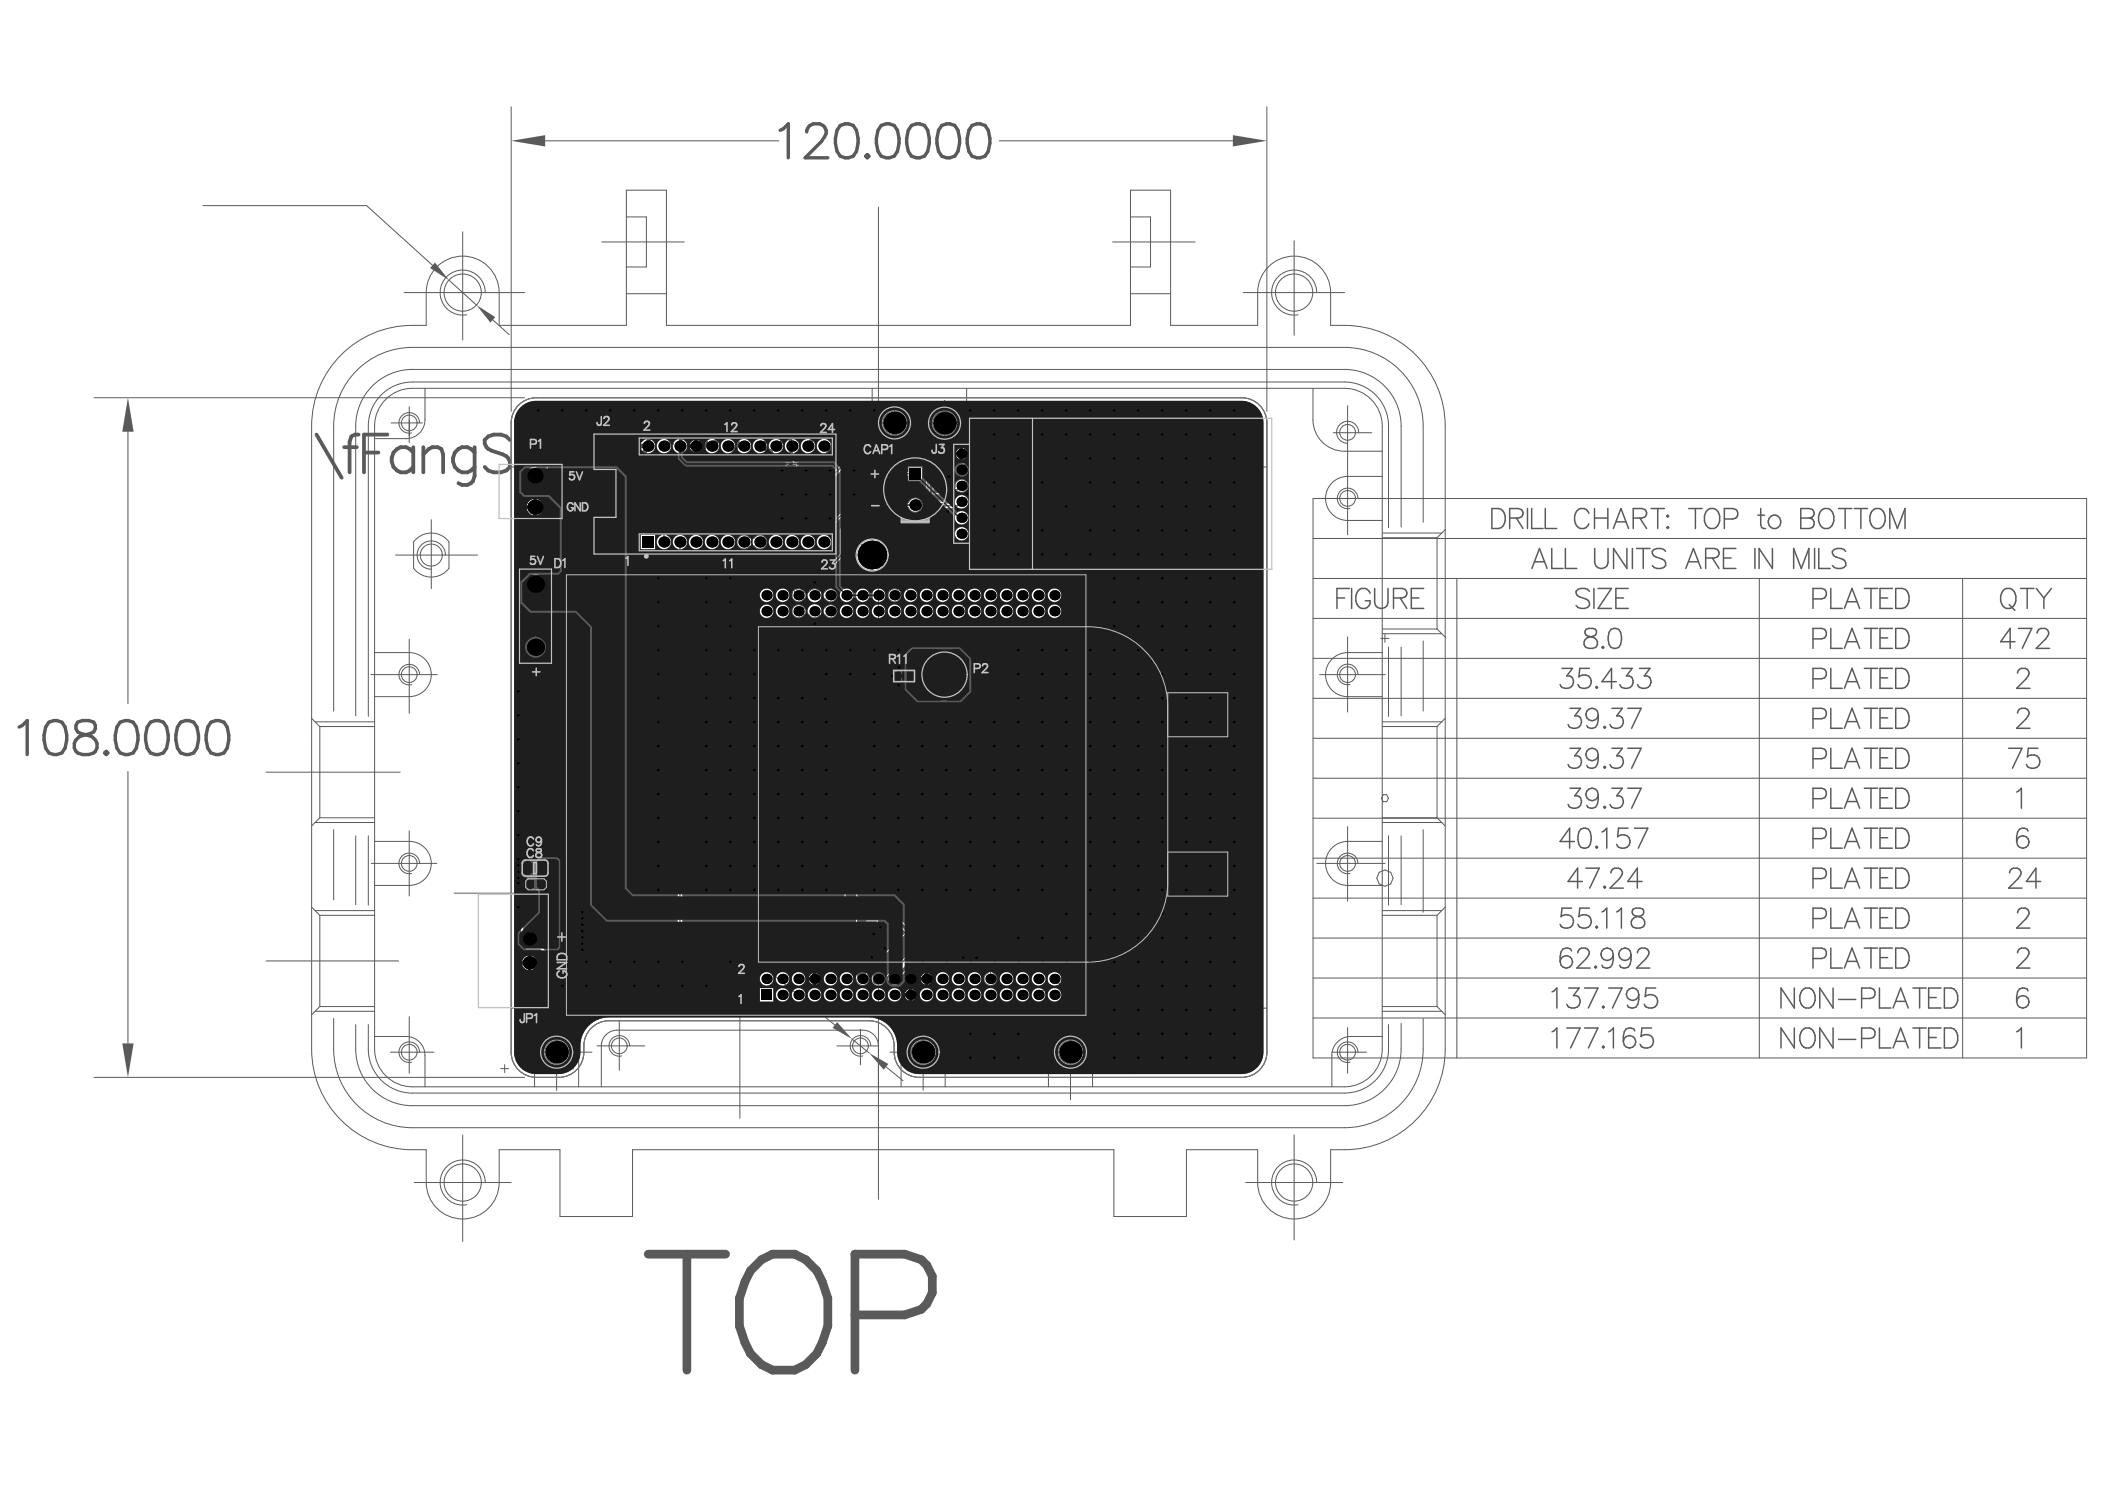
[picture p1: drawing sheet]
<svg xmlns="http://www.w3.org/2000/svg" width="297mm" height="210mm" viewBox="0 0 297 210" stroke-linecap="round" stroke-linejoin="round" font-family="sans-serif">
<g fill="none" stroke="#5a5a5a" stroke-width=".14">
<path d="M123.9 57.3h4.7v4.7h-4.7zM124.6 59.2l.2-.1v.6M130.9 57.4h4.7v4.6h-4.7zM131.7 59.2l.1-.1v.6M120.7 76h4.7v4.6h-4.7zM121.5 77.8l.1-.1v.6M135.1 77.9h.4M135.3 77.9v.9l-.2 .2h-.2l-.2-.2M135.8 79h.4M136 77.9h.1M136 77.9v1.1M136 77.9l-.2 .2"/>
<path d="M131.7 94.7l.1-.1v.6M74.1 122.6l-.1-.1h-.3l-.1 .1v.5l.1 .1h.3l.1-.1-.1-.2h-.4M74.3 122.6l.2-.1h.2l.2 .1v.5l-.2 .1h-.2l-.2-.1M76.6 124.2l-.1-.1h-.2l-.1 .1v.4l.1 .1h.2l.1-.1M77 124.4l-.1-.1 .1-.2h.2l.1 .1-.1 .2M77 124.4l-.1 .1 .1 .2h.2l.1-.1-.1-.2M77 124.4h.2M80.1 128.9l-.1-.1h-.2l-.1 .1v.5l.1 .1h.2l.1-.1M80.1 130.7l-.1-.1h-.2l-.1 .1v.5l.1 .1h.2l.1-.1M80.2 132.5l-.1-.1h-.3l-.1 .1v.5l.1 .1h.3l.1-.1M80.2 134.3l-.1-.1h-.3l-.1 .1v.5l.1 .1h.3l.1-.1M80.4 128.8l.4 .6v.1h-.4"/>
<path d="M80.4 130.7l.1-.1h.2l.1 .2-.1 .1h-.3zM80.4 130.9l.4 .4M80.4 132.5l.1-.1h.2l.1 .1v.2l-.1 .1-.3-.1v.4h.4M80.7 134.2v.7l-.3-.4h.4M122.4 130.9l-.1-.1h-.2l-.1 .1v.4l.1 .2h.2l.1-.2M122.6 130.8h.3M122.6 131.3l.2 .2M122.8 131.5h.1M122.8 130.8v.7M136.7 133.7l-.1-.1v-.2l.1-.1h.4l.2 .1v.2l-.2 .1M136.7 134l-.1 .1v.2l.2 .1M136.8 134.4h.1"/>
<path d="M136.9 134.3l-.1 .1M136.9 134.2v.1M137.1 134l.2 .1v.2l-.2 .1-.2-.1M70.7 150.7h1.1M71.2 150.2v1.1M76.2 146.1h4.7v4.7h-4.7zM77 148l.1-.1v.5M127.9 146.1h4.7v4.7h-4.7zM128.7 148l.1-.1v.5M148.7 146.1h4.7v4.7h-4.7zM149.5 148l.1-.1v.5"/>
</g>
<g fill="#5a5a5a">
<path d="M124.2 79.4l2.5 1.8-.7 .7z"/>
<path d="M120.1 74.7l1.9 2.5-2.6-1.8z"/>
<path d="M122.6 148.5l2.8 1.6-.7 .8z"/>
<path d="M118.1 144.2l2.1 2.4-2.7-1.6z"/>
<path d="M67.2 43l2.7 1.7-.7 .8z"/>
<path d="M61.4 37l1.9 2.5-2.6-1.7z"/>
<path d="M18.1 56.1l.8 4.8h-1.6z"/>
<path d="M17.3 147.2h1.6l-.8 4.8z"/>
<path d="M72.1 19.9l4.8-.8v1.6z"/>
<path d="M174 19.1l4.8 .8-4.8 .8z"/>
</g>
<g fill="none" stroke="#5a5a5a" stroke-width=".14">
<path d="M72.1 15.1v42.9M76.9 19.9h33M141 19.9h33M178.8 15.1v42.9M28.6 29h23.1l9.3 8.4M63.3 39.5l3.9 3.5M65.3 32.7v15.3M84.9 34.1h11.7M88.4 30.6h2.8v7.1h-2.8M124 29.2v140M157 34.1h11.7M159.5 30.6h2.9v7.1h-2.9"/>
<path d="M182.6 34v13.3M13.3 56.1h60.7M55.2 59.7h4.4M57 41.3h17M57.7 57.4v5M58.2 54.8h131.5M58.2 53.9h131.5M58.2 52.1h131.5M58.2 49h131.5M60 54.8v4.4M60.1 41.3v4.6h-1.9M69.5 45.1l2.3 2.1"/>
<path d="M70.4 41.3v4.6h18v-19.1h5.6v19.1h65.5v-19.1h5.7v19.1h12.3v-4.6M72.1 59.7v88.7M75.7 56.1h99.5M88.4 41.4h5.6M122.3 59.7h14.8M123.1 54.8v4.9M126.2 57.1v4.9M133.3 56.5v8.6M136.4 54.8v4.9M159.5 41.4h5.7M175.4 41.3h14.3M178.8 59.7v88.7"/>
<path d="M185.3 54.8v4.4M187.8 41.3v4.6h1.9M190.2 57.2v18.2M18.1 60.9v38.3M44 60.1v87.9M47.1 60.1v40.2M50.2 60.1v40.9M52 60.1v41M52.9 60.1v87.9M52.9 61.9h4.4M55.8 78.3h11.6M58.4 76.4v3.8"/>
<path d="M60.9 73.3v9.7M63.4 76.4v3.8M72.1 65.9h106.7M81.5 67.9h31l7.3 7.1M115.6 78.3h14.2M120.6 76.4v3.8M122 77.2l2.2 2.2M123.1 73.8v10.9M125.6 76.4v3.8M126.2 62.8h7.1M186.2 70.3h9.3M188.1 61h5.5"/>
<path d="M189.7 63.7h5.3M190.2 67.2h4.8M190.2 73.4h4.8M195 60.1v87.9M195 75.2h8.4M195 75.9h7.8M195.9 60.1v14.3M197.7 60.1v14.3M200.8 60.1v13.6M202.8 75.9v12.8M203.9 60.1v87.9M203.9 74.7l-1.1 1.2"/>
<path d="M52.3 95.2h9.4M52.9 98.3h4.8M52.9 92.1h4.8M57.7 90.2v10.4M126.4 81.6l2.2 2.2M128 95.2h10.6M133.3 88.8v10M186.2 95.2h9.3M190.2 89.8v10.6M190.2 98.3h4.8M190.2 92.1h4.8M195 89.4h8.4"/>
<path d="M195 88.7h7.8M195.9 91.3v9.8M197.7 91.3v9.7M200.8 90.4v9.9M202.8 88.7l1.1 1.2M18.1 108.8v38.4M37.6 108.9h18.9M44 101.3l1.1 1.2M44.5 116h8.4M44.5 101.8h8.4M45.1 102.5v12.9M45.1 115.4h7.8"/>
<path d="M45.1 102.5h7.8M45.1 115.4l-1.1 1.1M47.1 117v9.9M50.2 117.9v9.7M52 117.9v9.8M52.9 118.7h4.8M57.7 117.2v9.2M190.2 116.6v10.5M190.2 118.7h4.8M195 116h8.4M195 115.4h7.8M195 101.8h8.4"/>
<path d="M195 102.5h7.8M195.9 117.9v9.8M197.7 117.9v9.7M200.8 117v11.7M202.8 102.5v12.9M202.8 115.4l1.1 1.1M203.9 101.3l-1.1 1.2M37.6 135.6h18.7M44 128l1.1 1.1M44.5 128.5h8.4M45.1 129.1v12.9M45.1 129.1h7.8"/>
<path d="M52.4 121.8h9.2M52.9 124.9h4.8M64.1 126h31l22.7 18.6M185.8 121.8h9.7M190.2 124.9h4.8M195 128.5h8.4M195 129.1h7.8M202.8 129.1v12.9M203.9 128l-1.1 1.1M13.3 152h60.7M44.5 142.7h8.4M45.1 142h7.8"/>
<path d="M45.1 142l-1.1 1.1M47.1 143.7v4.3M50.2 144.5v3.5M52 144.5v3.5M52.9 146.2h4.4M55.1 148.4h6.1M57.7 143.4v8M58.2 153.3h131.5M58.2 154.2h131.5M58.2 156h131.5M58.2 159.1h131.5M60 148.9v4.4"/>
<path d="M72.1 142.2h106.7M73.6 148.4h9.9M75.4 148.4v4.9M75.7 152h3.1M78.5 144.9v8.9M81.7 148.4v4.9M82.4 147.5v.9M84.2 147.5h6.8M84.9 147.5v5.8M85.9 144h36.7M87.1 145.3h34.6M87.4 144.1v6.9"/>
<path d="M104.4 142.6v15.2M118.1 147.5h5.9M120.2 146.6l2.4 1.9M121.4 145.2v5M125 150.5l2.4 2M125.6 148.4h9.3M126.2 147.5v.9M127.2 148.4v4.9M130.3 144.4v9.4M133.4 148.4v4.9M144.8 148.4h12.5M147.9 148.4v4.9"/>
<path d="M151.1 142.1v13M154.2 148.4v4.9M175.2 152h-45.5M187.9 148.9v4.4M187.9 148.4h4.9M190.2 145v6.4M190.6 146.2h4.4M195 142.7h8.4M195 142h7.8M195.9 144.5v3.5M197.7 144.4v3.6M200.8 143.7v4.3"/>
<path d="M202.8 142l1.1 1.1M58.2 162.2h1.9v4.6M58.5 166.8h13.6M65.3 160.1v15M70.4 166.8v-4.6h8.6v9.4h10.3v-9.4h67.9v9.4h10.2v-9.4h10.1v4.6M175.8 166.8h13.7M182.6 160.1v14.8M189.7 162.2h-1.9v4.6"/>
</g>
<g fill="none" stroke="#5a5a5a" stroke-width=".53">
<path d="M44.7 61.3l3.5 6.1M48.6 63.1h1.7M50.6 61.3h-.5l-.5 .3-.3 .7v4.3M51.4 63.8h2M54.7 61.3h-3.3v5.3M58.3 63.8a1.67 1.67 0 0 0-2-.6 1.67 1.67 0 0 0-1 1.9 1.64 1.64 0 0 0 1.2 1.5 1.64 1.64 0 0 0 1.8-.7M58.3 63.1v3.5M59.7 64.1l.8-.8 .5-.2h.8l.5 .2 .2 .8v2.5M59.7 63.1v3.5M67 63.8a1.67 1.67 0 0 0-2.1-.6 1.67 1.67 0 0 0-1 1.9 1.64 1.64 0 0 0 1.3 1.5 1.64 1.64 0 0 0 1.8-.7M67 63.1v4a1.4 1.4 0 0 1-.9 1.3 1.4 1.4 0 0 1-1.4-.2M71.9 62.1a2.34 2.34 0 0 0-3.5 0 1.36 1.36 0 0 0 1 1.5l1.5 .5a1.45 1.45 0 0 1 1 1.8 2.34 2.34 0 0 1-3.5 0"/>
<path d="M73.4 63.8a1.67 1.67 0 0 1 2.1-.6 1.67 1.67 0 0 1 .9 1.9 1.68 1.68 0 0 1-1.9 1.6 1.68 1.68 0 0 1-1.4-2.1zM77.6 64.1l.8-.8 .5-.2h.7l.5 .2 .3 .8v2.5M77.6 63.1v3.5M84.8 63.8a1.67 1.67 0 0 0-2-.6 1.67 1.67 0 0 0-1 1.9 1.64 1.64 0 0 0 1.2 1.5 1.64 1.64 0 0 0 1.8-.7M84.8 63.1v4a1.4 1.4 0 0 1-.8 1.3 1.4 1.4 0 0 1-1.4-.2M86.3 68.4h4M94.8 62.6a1.85 1.85 0 0 0-1.8-1.4 1.85 1.85 0 0 0-1.7 1.4 3 3 0 0 0 1.2 4 1.81 1.81 0 0 0 2.3-2h-1.2M96 61.3h2.3l.8 .3a1.23 1.23 0 0 1 0 2l-.8 .2a1.4 1.4 0 0 1 1.3 1.4 1.4 1.4 0 0 1-1.3 1.4h-2.3zM96 63.8h2.3M101 62.6a1.32 1.32 0 0 1 1.1-1.3h1a1.3 1.3 0 0 1 .7 2l-.5 .8-2.5 2.5h3.5M106 61.3h2.8l-1.5 2a1.45 1.45 0 0 1 1.8 1.8 1.8 1.8 0 0 1-2.3 1.5l-.8-.2-.2-.3-.3-.5M110.3 62.3l.5-.2 .8-.8v5.3"/>
<path d="M114.4 62.6a1.32 1.32 0 0 1 1.1-1.3h1a1.3 1.3 0 0 1 .7 2l-.5 .8-2.5 2.5h3.5M118.9 63.3l.3-.2 .2 .2-.2 .3zM118.9 66.4l.3-.3 .2 .3-.2 .2zM119.4 66.4v.5l-.5 .7M120.9 62.6a1.32 1.32 0 0 1 1-1.3h1a1.3 1.3 0 0 1 .8 2l-.5 .8-2.6 2.5h3.6M125.4 64.3h4.5M131.5 66.6v-5.3l2 5.3 2.1-5.3v5.3M140.9 64.9h-3.8l2.5-3.6v5.3"/>
</g>
<circle cx="146.9" cy="66.6" r=".27" fill="#5a5a5a"/>
<path d="M152.7 62.6a1.32 1.32 0 0 1 1-1.3h1.1a1.27 1.27 0 0 1 1 1 1.27 1.27 0 0 1-.5 1.3l-1.1 .5v.8M154 66.4l.2-.3 .3 .3-.3 .2z" fill="none" stroke="#5a5a5a" stroke-width=".53"/>
<g fill="none" stroke="#5a5a5a" stroke-width=".48">
<path d="M110.1 18.4l.5-.2 .6-.7v4.8M113.8 18.6a1.19 1.19 0 0 1 1-1.1h.9a1.17 1.17 0 0 1 .7 1.8l-.5 .7-2.3 2.3h3.2M118.6 17.7a1.56 1.56 0 0 1 2.3 .7 4 4 0 0 1-.5 3.6 1.56 1.56 0 0 1-2.3-.7 4 4 0 0 1 .5-3.6zM124.4 17.7a1.56 1.56 0 0 1 2.2 .7 4 4 0 0 1-.4 3.6 1.56 1.56 0 0 1-2.3-.7 4 4 0 0 1 .5-3.6zM128.6 17.7a1.56 1.56 0 0 1 2.3 .7 4 4 0 0 1-.4 3.6 1.56 1.56 0 0 1-2.3-.7 4 4 0 0 1 .4-3.6zM132.9 17.7a1.56 1.56 0 0 1 2.3 .7 4 4 0 0 1-.5 3.6 1.56 1.56 0 0 1-2.3-.7 4 4 0 0 1 .5-3.6zM137.2 17.7a1.56 1.56 0 0 1 2.3 .7 4 4 0 0 1-.5 3.6 1.56 1.56 0 0 1-2.3-.7 4 4 0 0 1 .5-3.6zM122.2 22l.2-.2 .2 .2-.2 .3zM2.7 102.6l.5-.3 .6-.7v4.8M6.9 101.9a1.56 1.56 0 0 1 2.3 .7 4 4 0 0 1-.5 3.6 1.56 1.56 0 0 1-2.3-.7 4 4 0 0 1 .5-3.6zM10.9 101.9a.97 .97 0 0 0 .5 1.6l.9 .2a1.38 1.38 0 0 1 1.4 1.3 1.38 1.38 0 0 1-1.2 1.4h-.9a1.32 1.32 0 0 1-1.2-1 1.32 1.32 0 0 1 .8-1.5l1.6-.4a.97 .97 0 0 0 .4-1.6l-.7-.3h-.9zM14.8 106.2l.2-.2 .2 .2-.2 .2z"/>
<path d="M17 101.9a1.56 1.56 0 0 1 2.2 .7 4 4 0 0 1-.4 3.6 1.56 1.56 0 0 1-2.3-.7 4 4 0 0 1 .5-3.6zM21.2 101.9a1.56 1.56 0 0 1 2.3 .7 4 4 0 0 1-.4 3.6 1.56 1.56 0 0 1-2.3-.7 4 4 0 0 1 .4-3.6zM25.5 101.9a1.56 1.56 0 0 1 2.3 .7 4 4 0 0 1-.5 3.6 1.56 1.56 0 0 1-2.3-.7 4 4 0 0 1 .5-3.6zM29.8 101.9a1.56 1.56 0 0 1 2.3 .7 4 4 0 0 1-.5 3.6 1.56 1.56 0 0 1-2.3-.7 4 4 0 0 1 .5-3.6z"/>
</g>
<path d="M91.5 176.9h10.9M96.9 176.9v16.4M105.9 179.3l1.6-1.6 1.5-.8h3.1l1.6 .8 1.6 1.6 .7 1.5 .8 2.3v3.9l-.8 2.4-.7 1.5-1.6 1.6-1.6 .8h-3.1l-1.5-.8-1.6-1.6-.8-1.5-.8-2.4v-3.9l.8-2.3zM120.6 185.5h7.1l2.3-.8 .8-.8 .8-1.5v-2.4l-.8-1.5-.8-.8-2.3-.8h-7.1v16.4" fill="none" stroke="#5a5a5a" stroke-width="1.2"/>
<g fill="none" stroke="#5a5a5a" stroke-width=".14">
<path d="M58.2 54.8a5.3 5.3 0 0 0-5.3 5.3M58.2 53.9a6.2 6.2 0 0 0-6.2 6.2M58.2 52.1a8 8 0 0 0-8 8M58.2 49a11.1 11.1 0 0 0-11.1 11.1M58.2 45.9a14.2 14.2 0 0 0-14.2 14.2M59.2 59.7a1.45 1.45 0 0 0-1.6-1.5 1.45 1.45 0 0 0-1.3 1.7 1.45 1.45 0 0 0 1.8 1.2M60 59.2a2.66 2.66 0 0 1-2.7 2.7M60.1 41.3a5.1 5.1 0 0 1 5.2-5.2 5.1 5.1 0 0 1 5.1 5.2M68.5 41.3a3.2 3.2 0 0 0-3.4-3.2 3.2 3.2 0 0 0-3 3.5 3.2 3.2 0 0 0 3.7 2.8M75.7 56.1a3.6 3.6 0 0 0-3.6 3.6M123.1 59.7a3.1 3.1 0 0 0 3.1 3.1M127.7 59.7a1.45 1.45 0 0 0-1.6-1.5 1.45 1.45 0 0 0-1.3 1.7 1.45 1.45 0 0 0 1.8 1.2"/>
<path d="M134.7 59.7a1.45 1.45 0 0 0-1.5-1.5 1.45 1.45 0 0 0-1.3 1.7 1.45 1.45 0 0 0 1.7 1.2M136.4 59.7a3.1 3.1 0 0 1-3.1 3.1M175.2 56.1a3.6 3.6 0 0 1 3.6 3.6M177.5 41.3a5.1 5.1 0 0 1 5.1-5.2 5.1 5.1 0 0 1 5.2 5.2M185.3 59.2a4.4 4.4 0 0 0 4.4 4.5M185.8 41.3a3.2 3.2 0 0 0-3.4-3.2 3.2 3.2 0 0 0-2.9 3.5 3.2 3.2 0 0 0 3.7 2.8M189.7 49a11.1 11.1 0 0 1 11.1 11.1M189.7 54.8a5.3 5.3 0 0 1 5.3 5.3M189.7 53.9a6.2 6.2 0 0 1 6.2 6.2M189.7 52.1a8 8 0 0 1 8 8M189.7 45.9a14.2 14.2 0 0 1 14.2 14.2M58.4 76.4a3.1 3.1 0 0 1 5 0"/>
<path d="M62.9 78.3a2 2 0 0 0-2-2 2 2 0 0 0-2 2 2 2 0 0 0 2 2M120.6 76.4a3.1 3.1 0 0 1 5 0M125.1 78.3a2 2 0 0 0-2-2 2 2 0 0 0-2 2 2 2 0 0 0 2 2M185.3 70.3h109.1v78.9h-109.1zM185.3 76h109.1M190.2 67.2a3.1 3.1 0 0 0-3.1 3.1 3.1 3.1 0 0 0 3.1 3.1M191.6 70.3a1.45 1.45 0 0 0-1.5-1.4 1.45 1.45 0 0 0-1.4 1.6 1.45 1.45 0 0 0 1.8 1.2M191.7 61a1.55 1.55 0 0 0-1.5-1.6 1.55 1.55 0 0 0-1.6 1.6 1.55 1.55 0 0 0 1.6 1.5M57.7 92.1a3.1 3.1 0 0 1 3.2 3.1 3.1 3.1 0 0 1-3.2 3.1M58.4 80.2a3.1 3.1 0 0 0 5 0M59.2 95.2a1.45 1.45 0 0 0-1.6-1.5 1.45 1.45 0 0 0-1.3 1.7 1.45 1.45 0 0 0 1.8 1.2M120.6 80.2a3.1 3.1 0 0 0 5 0"/>
<path d="M134.7 95.2a1.45 1.45 0 0 0-1.5-1.5 1.45 1.45 0 0 0-1.3 1.7 1.45 1.45 0 0 0 1.7 1.2M185.3 81.6h109.1M185.3 87.2h109.1M185.3 92.9h109.1M185.3 98.5h109.1M190.2 92.1a3.1 3.1 0 0 0-3.1 3.1 3.1 3.1 0 0 0 3.1 3.1M191.6 95.1a1.45 1.45 0 0 0-1.5-1.4 1.45 1.45 0 0 0-1.4 1.7 1.45 1.45 0 0 0 1.8 1.2M194.9 90.1h1.1M195.4 89.5v1.1M205.6 81.6v67.6M248.3 81.6v67.6M277 81.6v67.6"/>
<path d="M57.7 118.7a3.1 3.1 0 0 1 3.2 3.1 3.1 3.1 0 0 1-3.2 3.1M185.3 104.1h109.1M185.3 109.8h109.1M185.3 115.4h109.1M190.2 118.7a3.1 3.1 0 0 0-3.1 3.1 3.1 3.1 0 0 0 3.1 3.1M195.2 112.1h.5l.2 .5-.2 .5h-.5l-.3-.5zM59.2 121.8a1.45 1.45 0 0 0-1.6-1.5 1.45 1.45 0 0 0-1.3 1.7 1.45 1.45 0 0 0 1.8 1.2M185.3 121.1h109.1M185.3 126.7h109.1M185.3 132.3h109.1M185.3 138h109.1M191.6 121.8a1.45 1.45 0 0 0-1.5-1.5 1.45 1.45 0 0 0-1.4 1.7 1.45 1.45 0 0 0 1.8 1.2"/>
<path d="M44 148a14.2 14.2 0 0 0 14.2 14.2M47.1 148a11.1 11.1 0 0 0 11.1 11.1M50.2 148a8 8 0 0 0 8 8M52 148a6.2 6.2 0 0 0 6.2 6.2M52.9 148a5.3 5.3 0 0 0 5.3 5.3M57.3 146.2a2.66 2.66 0 0 1 2.7 2.7M59.2 148.4a1.45 1.45 0 0 0-1.6-1.4 1.45 1.45 0 0 0-1.3 1.6 1.45 1.45 0 0 0 1.8 1.2M72.1 148.4a3.6 3.6 0 0 0 3.6 3.6M75.4 148.6a3.1 3.1 0 0 1 3.1-3.2 3.1 3.1 0 0 1 3.2 3.2M80 148.4a1.45 1.45 0 0 0-1.6-1.4 1.45 1.45 0 0 0-1.3 1.6 1.45 1.45 0 0 0 1.8 1.2M82.4 148.4a3.6 3.6 0 0 1-3.6 3.6M85.9 144a3.6 3.6 0 0 0-3.5 3.5"/>
<path d="M87.1 145.3a2.22 2.22 0 0 0-2.2 2.2M88.8 147.5a1.45 1.45 0 0 0-1.5-1.4 1.45 1.45 0 0 0-1.3 1.7 1.45 1.45 0 0 0 1.7 1.2M121.7 145.3a2.22 2.22 0 0 1 2.3 2.2M122.6 144a3.6 3.6 0 0 1 3.6 3.5M122.9 147.5a1.45 1.45 0 0 0-1.6-1.4 1.45 1.45 0 0 0-1.3 1.7 1.45 1.45 0 0 0 1.7 1.2M126.2 148.4a3.6 3.6 0 0 0 3.5 3.6M127.2 148.4a3.1 3.1 0 0 1 3.1-3.1 3.1 3.1 0 0 1 3.1 3.1M131.7 148.4a1.45 1.45 0 0 0-1.5-1.4 1.45 1.45 0 0 0-1.4 1.6 1.45 1.45 0 0 0 1.8 1.2M147.9 148.4a3.1 3.1 0 0 1 3.2-3.1 3.1 3.1 0 0 1 3.1 3.1M152.5 148.4a1.45 1.45 0 0 0-1.5-1.4 1.45 1.45 0 0 0-1.4 1.6 1.45 1.45 0 0 0 1.8 1.2M178.8 148.4a3.6 3.6 0 0 1-3.6 3.6M185.3 143.6h109.1"/>
<path d="M190.6 146.2a2.66 2.66 0 0 0-2.7 2.7M191.6 148.4a1.45 1.45 0 0 0-1.5-1.4 1.45 1.45 0 0 0-1.4 1.6 1.45 1.45 0 0 0 1.8 1.2M195 148a5.3 5.3 0 0 1-5.3 5.3M195.9 148a6.2 6.2 0 0 1-6.2 6.2M197.7 148a8 8 0 0 1-8 8M200.8 148a11.1 11.1 0 0 1-11.1 11.1M203.9 148a14.2 14.2 0 0 1-14.2 14.2M60.1 166.8a5.1 5.1 0 0 0 5.2 5.2 5.1 5.1 0 0 0 5.1-5.2M68.5 166.8a3.2 3.2 0 0 0-3.4-3.2 3.2 3.2 0 0 0-3 3.6 3.2 3.2 0 0 0 3.7 2.7M177.5 166.8a5.1 5.1 0 0 0 5.1 5.2 5.1 5.1 0 0 0 5.2-5.2M185.8 166.8a3.2 3.2 0 0 0-3.4-3.2 3.2 3.2 0 0 0-2.9 3.6 3.2 3.2 0 0 0 3.7 2.7"/>
<circle cx="57.7" cy="59.7" r="1.11"/>
<circle cx="65.3" cy="41.3" r="2.63"/>
<circle cx="126.2" cy="59.7" r="1.11"/>
<circle cx="126.2" cy="59.7" r="1.64"/>
<circle cx="133.3" cy="59.7" r="1.11"/>
<circle cx="133.3" cy="59.7" r="1.64"/>
<circle cx="182.6" cy="41.3" r="2.63"/>
<circle cx="60.9" cy="78.3" r="1.55"/>
<circle cx="123.1" cy="78.3" r="1.55"/>
<circle cx="123.1" cy="78.3" r="3.6"/>
<circle cx="190.2" cy="70.3" r="1.11"/>
<circle cx="190.2" cy="61" r="1.11"/>
<circle cx="57.7" cy="95.2" r="1.11"/>
<circle cx="133.3" cy="95.2" r="1.11"/>
<circle cx="133.3" cy="95.2" r="3.1"/>
<circle cx="133.3" cy="95.2" r="3.6"/>
<circle cx="190.2" cy="95.2" r="1.11"/>
<circle cx="57.7" cy="121.8" r="1.11"/>
<circle cx="190.2" cy="121.8" r="1.11"/>
<circle cx="195.4" cy="123.9" r="1.15"/>
<circle cx="57.7" cy="148.4" r="1.11"/>
<circle cx="78.5" cy="148.4" r="1.11"/>
<circle cx="78.5" cy="148.4" r="1.64"/>
<circle cx="87.4" cy="147.5" r="1.11"/>
<circle cx="121.4" cy="147.5" r="1.11"/>
<circle cx="130.3" cy="148.4" r="1.11"/>
<circle cx="130.3" cy="148.4" r="1.64"/>
<circle cx="151.1" cy="148.4" r="1.11"/>
<circle cx="151.1" cy="148.4" r="1.64"/>
<circle cx="190.2" cy="148.4" r="1.11"/>
<circle cx="65.3" cy="166.8" r="2.63"/>
<circle cx="182.6" cy="166.8" r="2.63"/>
</g>
<g fill="none" stroke="#5a5a5a" stroke-width=".21">
<path d="M210.5 71.7h1a1.54 1.54 0 0 1 .6 2.4l-.2 .3-.4 .2h-1zM213 73.1h1.2l.4-.2a.65 .65 0 0 0 0-1l-.4-.2h-1.2v2.9M214 73.1l.9 1.5M215.5 71.7v2.9M216.1 71.7v2.9h1.6M216.6 79.3h1.3M218.1 71.7v2.9h1.6M219 77.4v2.8h1.6M220.9 77.4v2.8h1.6M224.2 72.4a.98 .98 0 0 0-.9-.7 .98 .98 0 0 0-1 .7 1.59 1.59 0 0 0 .7 2.2 1 1 0 0 0 1.2-.7M225 73.1h1.9M225 71.7v2.9"/>
<path d="M225 77.4v2a.95 .95 0 0 0 1 .8 .95 .95 0 0 0 .9-.8v-2M226.9 71.7v2.9M227.7 74.6l1-2.9 1.1 2.9M228.1 73.6h1.3M229.6 77.4v2.8l-1.9-2.8v2.8M230.3 77.4v2.8M230.5 73.1h1.2l.4-.2a.65 .65 0 0 0 0-1l-.4-.2h-1.2v2.9M230.9 77.4h1.9M231.4 73.1l.9 1.5M231.9 77.4v2.8M233 71.7h1.9M233.9 71.7v2.9"/>
<path d="M235 77.8a1.24 1.24 0 0 0-1.8 0 .72 .72 0 0 0 .5 .8l.8 .2a.69 .69 0 0 1 .5 .6 .69 .69 0 0 1-.2 .7 1.3 1.3 0 0 1-1.6-.3M235.2 72.8l.1-.1 .2 .1-.2 .1zM235.2 74.4l.1-.1 .2 .1-.2 .2zM238.3 79.3h1.3M238.3 71.7h1.9M239.2 71.7v2.9M240.7 78.7h1.2l.4-.1a.65 .65 0 0 0 0-1.1l-.4-.1h-1.2v2.8M240.8 72.1a.97 .97 0 0 1 .9-.4 .97 .97 0 0 1 .8 .7 1.59 1.59 0 0 1-.6 2.2 1.3 1.3 0 0 1-1.4-1.8zM241.6 78.7l1 1.5M243.2 78.7h1.1M243.3 73.2h1.2a.74 .74 0 0 0 .7-.7 .74 .74 0 0 0-.7-.8h-1.2v2.9M245 77.4h-1.8v2.8h1.8"/>
<path d="M247.6 77.4v2.8M248.1 72.7h.9M248.5 71.7v2.3l.1 .4 .5 .2M249.7 73.1a.9 .9 0 0 1 1.3-.2 .9 .9 0 0 1 0 1.4 .9 .9 0 0 1-1.3-.2l-.2-.4zM250.1 77.4v2.8l-1.9-2.8v2.8M254.1 71.7h1.2l.4 .2a.65 .65 0 0 1 0 1l-.4 .2a.74 .74 0 0 1 .7 .7 .74 .74 0 0 1-.7 .8h-1.2zM254.1 73.1h1.2M256.1 77.4v2.8M256.7 77.4v2.8h1.6M256.9 72.1a.97 .97 0 0 1 1-.4 .97 .97 0 0 1 .7 .7 1.59 1.59 0 0 1-.6 2.2 1.3 1.3 0 0 1-1.4-1.8zM259.4 71.7h1.9M260.4 71.7v2.9"/>
<path d="M260.5 77.8a1.24 1.24 0 0 0-1.9 0 .72 .72 0 0 0 .5 .8l.8 .2a.69 .69 0 0 1 .5 .6 .69 .69 0 0 1-.2 .7 1.3 1.3 0 0 1-1.6-.3M261.6 71.7h1.9M262.6 71.7v2.9M264.1 72.1a.97 .97 0 0 1 1-.4 .97 .97 0 0 1 .8 .7 1.59 1.59 0 0 1-.7 2.2 1.3 1.3 0 0 1-1.3-1.8zM266.7 74.6v-2.9l1 2.9 1.1-2.9v2.9M188.7 84.3h1M190.4 83h-1.7v2.8M190.7 83v2.8M193.3 83.7a.98 .98 0 0 0-.9-.7 .98 .98 0 0 0-.9 .7 1.59 1.59 0 0 0 .6 2.1 .96 .96 0 0 0 1.2-1h-.6M194 83v2a.95 .95 0 0 0 .9 .8 .95 .95 0 0 0 1-.8v-2M196.6 84.3h1.2l.5-.1a.65 .65 0 0 0 0-1.1l-.5-.1h-1.2v2.8M197.6 84.3l.9 1.5"/>
<path d="M199.2 84.3h1M200.9 83h-1.7v2.8h1.7M216.2 80.2l1-2.8 1.1 2.8M220.4 94.3h1.5l-.8 1.1a.88 .88 0 0 1 .9 .8 .88 .88 0 0 1-.8 .9 .82 .82 0 0 1-1.1-.5M221.5 99.9h1.5l-.8 1.1a.88 .88 0 0 1 1 .8 .88 .88 0 0 1-.8 .9 .82 .82 0 0 1-1.1-.5M223.8 88.8a.57 .57 0 0 0 .3 .9l.5 .2a.81 .81 0 0 1 .8 .7 .81 .81 0 0 1-.7 .9h-.5a.81 .81 0 0 1-.7-.9 .81 .81 0 0 1 .8-.7l.6-.2a.57 .57 0 0 0 .2-.9l-.4-.2h-.5zM224.3 94.3h-1.4l-.1 1.2a1 1 0 0 1 1.5 0 1 1 0 0 1-.2 1.5 1 1 0 0 1-1.4-.4M224.3 83.4a1.24 1.24 0 0 0-1.9 0 .72 .72 0 0 0 .5 .8l.8 .3a.69 .69 0 0 1 .6 .5 .69 .69 0 0 1-.3 .7 1.3 1.3 0 0 1-1.6-.3M224.9 83v2.8M225.3 96.8l.1 .2-.1 .1-.1-.1zM225.5 83h1.9l-1.9 2.8h1.9M226 91.3l.2-.1 .1 .1-.1 .2z"/>
<path d="M227.3 88.8a.92 .92 0 0 1 1.4 .4 2.33 2.33 0 0 1-.3 2.1 .92 .92 0 0 1-1.3-.4 2.33 2.33 0 0 1 .2-2.1zM227.5 99.9h1.4l-.8 1.1a.88 .88 0 0 1 1 .8 .88 .88 0 0 1-.8 .9 .82 .82 0 0 1-1.1-.5M228 84.3h1.1M228.1 96.2h-2l1.3-1.9v2.8M228.8 94.3h1.5l-.8 1.1a.88 .88 0 0 1 1 .8 .88 .88 0 0 1-.9 .9 .82 .82 0 0 1-1-.5M229.7 99.9h1.9l-1.4 2.8M229.8 83h-1.8v2.8h1.8M231.4 94.3h1.4l-.8 1.1a.88 .88 0 0 1 1 .8 .88 .88 0 0 1-.8 .9 .82 .82 0 0 1-1.1-.5M237.9 80.2l1.1-2.8 1 2.8M253.1 80.2v-2.8l1.1 2.8 1.1-2.8v2.8M255.8 84.5h1.2a.74 .74 0 0 0 .7-.8 .74 .74 0 0 0-.7-.7h-1.2v2.8M255.8 90.1h1.2a.74 .74 0 0 0 .7-.7 .74 .74 0 0 0-.7-.8h-1.2v2.9"/>
<path d="M255.8 95.8h1.2a.74 .74 0 0 0 .7-.8 .74 .74 0 0 0-.7-.7h-1.2v2.8M258.3 83v2.8h1.7M258.3 88.6v2.9h1.7M258.3 94.3v2.8h1.7M258.3 99.9v2.8h1.7M260.3 85.8l1-2.8 1.1 2.8M260.3 91.5l1-2.9 1.1 2.9M260.3 97.1l1-2.8 1.1 2.8M260.7 84.9h1.3M260.7 90.5h1.3M260.7 96.2h1.3M263.1 83h1.9"/>
<path d="M263.1 88.6h1.9M263.1 94.3h1.9M263.1 99.9h1.9M264 83v2.8M264 88.6v2.9M264 94.3v2.8M264 99.9v2.8M265.3 84.3h1.1M265.3 90h1.1M265.3 95.6h1.1M267 83h-1.7v2.8h1.7M267 88.6h-1.7v2.9h1.7"/>
<path d="M267 94.3h-1.7v2.8h1.7M267 99.9h-1.7v2.8h1.7M267.5 88.6h.9a1.54 1.54 0 0 1 .7 2.5l-.2 .2-.5 .2h-.9zM267.5 83h.9a1.54 1.54 0 0 1 .7 2.4l-.2 .3-.5 .1h-.9zM267.5 94.3h.9a1.54 1.54 0 0 1 .7 2.4l-.2 .3-.5 .1h-.9zM267.5 99.9h.9a1.54 1.54 0 0 1 .7 2.4l-.2 .3-.5 .1h-.9zM282.6 83.4a.97 .97 0 0 1 .9-.4 .97 .97 0 0 1 .8 .7 1.59 1.59 0 0 1-.6 2.1 1.3 1.3 0 0 1-1.4-1.7zM283.5 85.3l.8 .8M284.3 90.5h-2l1.4-1.9v2.9M284.7 95a.7 .7 0 0 1 .5-.7h.6a.69 .69 0 0 1 .4 1.1l-.3 .4-1.3 1.3h1.9M284.8 88.6h1.9l-1.3 2.9M285.1 83h1.9"/>
<path d="M286.1 83v2.8M287.3 83l1.1 1.3M287.5 89.3a.7 .7 0 0 1 .5-.7h.5a.69 .69 0 0 1 .4 1.1l-.2 .4-1.4 1.4h1.9M288.4 84.3v1.5M289.5 83l-1.1 1.3M221.5 105.6h1.5l-.8 1a.88 .88 0 0 1 1 .8 .88 .88 0 0 1-.8 1 .82 .82 0 0 1-1.1-.6M221.5 111.2h1.5l-.8 1.1a.88 .88 0 0 1 1 .8 .88 .88 0 0 1-.8 .9 .82 .82 0 0 1-1.1-.5M222.2 118.7h-2.1l1.4-1.9v2.8M223.1 117a.92 .92 0 0 1 1.3 .4 2.33 2.33 0 0 1-.3 2.1 .92 .92 0 0 1-1.3-.4 2.33 2.33 0 0 1 .3-2.1zM225.2 119.5l.1-.1 .1 .1-.1 .1zM225.5 100.9l-.1 1.3a.82 .82 0 0 1-.7 .5 .82 .82 0 0 1-.8-.4M225.5 106.5l-.1 1.3a.82 .82 0 0 1-.7 .6 .82 .82 0 0 1-.8-.4"/>
<path d="M225.5 112.1l-.1 1.4a.82 .82 0 0 1-.7 .5 .82 .82 0 0 1-.8-.4M226.1 117.4l.6-.6v2.8M226.4 102.5l.2 .1-.2 .1-.1-.1zM226.4 108.1l.2 .1-.2 .2-.1-.2zM226.4 113.7l.2 .2-.2 .1-.1-.1zM227.5 105.6h1.4l-.8 1a.88 .88 0 0 1 1 .8 .88 .88 0 0 1-.8 1 .82 .82 0 0 1-1.1-.6M227.5 111.2h1.4l-.8 1.1a.88 .88 0 0 1 1 .8 .88 .88 0 0 1-.8 .9 .82 .82 0 0 1-1.1-.5M229.7 105.6h1.9l-1.4 2.8M229.7 111.2h1.9l-1.4 2.8M229.7 116.8h-1.3l-.1 1.2a1.01 1.01 0 0 1 1.4 0 1.01 1.01 0 0 1 0 1.4 1.01 1.01 0 0 1-1.4 0l-.2-.3M230.6 116.8h1.9l-1.3 2.8M255.8 101.4h1.2a.74 .74 0 0 0 .7-.7 .74 .74 0 0 0-.7-.8h-1.2v2.8"/>
<path d="M255.8 107h1.2a.74 .74 0 0 0 .7-.7 .74 .74 0 0 0-.7-.7h-1.2v2.8M255.8 112.7h1.2a.74 .74 0 0 0 .7-.8 .74 .74 0 0 0-.7-.7h-1.2v2.8M255.8 118.3h1.2a.74 .74 0 0 0 .7-.7 .74 .74 0 0 0-.7-.8h-1.2v2.8M258.3 105.6v2.8h1.7M258.3 111.2v2.8h1.7M258.3 116.8v2.8h1.7M260.3 102.7l1-2.8 1.1 2.8M260.3 108.4l1-2.8 1.1 2.8M260.3 114l1-2.8 1.1 2.8M260.3 119.6l1-2.8 1.1 2.8M260.7 101.8h1.3M260.7 107.4h1.3"/>
<path d="M260.7 113.1h1.3M260.7 118.7h1.3M263.1 105.6h1.9M263.1 111.2h1.9M263.1 116.8h1.9M264 105.6v2.8M264 111.2v2.8M264 116.8v2.8M265.3 101.3h1.1M265.3 106.9h1.1M265.3 112.5h1.1M265.3 118.2h1.1"/>
<path d="M267 105.6h-1.7v2.8h1.7M267 111.2h-1.7v2.8h1.7M267 116.8h-1.7v2.8h1.7M267.5 105.6h.9a1.54 1.54 0 0 1 .7 2.4l-.2 .2-.5 .2h-.9zM267.5 111.2h.9a1.54 1.54 0 0 1 .7 2.4l-.2 .3-.5 .1h-.9zM267.5 116.8h.9a1.54 1.54 0 0 1 .7 2.4l-.2 .3-.5 .1h-.9zM283.4 105.6h1.9l-1.3 2.8M284.6 111.7l.6-.5v2.8M284.7 100.6a.7 .7 0 0 1 .5-.7h.6a.69 .69 0 0 1 .4 1.1l-.3 .4-1.3 1.3h1.9M286.2 117.2a.83 .83 0 0 0-1.2-.2l-.3 .4-.1 1.3M287.6 105.6h-1.4l-.1 1.2a1.01 1.01 0 0 1 1.4-.1 1.01 1.01 0 0 1 0 1.5 1.01 1.01 0 0 1-1.4-.1l-.1-.3M219 139.9l.7-.5v2.8"/>
<path d="M221.4 139.4h1.4l-.8 1a.88 .88 0 0 1 1 .9 .88 .88 0 0 1-.8 .9 .82 .82 0 0 1-1.1-.5M221.8 128.1h-1.4l-.1 1.2a1.01 1.01 0 0 1 1.4 0 1.01 1.01 0 0 1 0 1.4 1.01 1.01 0 0 1-1.4 0l-.2-.3M221.8 134.1a.83 .83 0 0 0-1.2-.2l-.3 .4-.2 1.3M222.6 134.4a.7 .7 0 0 1 .6-.7h.5a.69 .69 0 0 1 .4 1.1l-.2 .4-1.4 1.4h1.9M223.3 124.3h-2l1.3-1.8v2.8M223.6 139.4h1.9l-1.4 2.8M223.8 122.5h1.9l-1.4 2.8M224.3 128.1h-1.4l-.1 1.2a1.01 1.01 0 0 1 1.4 0 1.01 1.01 0 0 1 0 1.4 1.01 1.01 0 0 1-1.4 0l-.1-.3M225 136.4l.2-.1 .1 .1-.1 .2zM225.2 130.8l.1-.1 .1 .1-.1 .1zM226.1 128.6l.6-.5v2.8M226.3 125.1l.1-.1 .2 .1-.2 .2z"/>
<path d="M227 139.4h1.9l-1.4 2.8M227.3 123.1a.7 .7 0 0 1 .6-.6h.5a.69 .69 0 0 1 .4 1l-.3 .4-1.3 1.4h1.9M227.7 134.7l-.2 1.3a.82 .82 0 0 1-.7 .6 .82 .82 0 0 1-.8-.4M228.1 128.6l.7-.5v2.8M230.2 134.7l-.2 1.3a.82 .82 0 0 1-.7 .6 .82 .82 0 0 1-.7-.4M230.5 128.2a.57 .57 0 0 0 .2 1l.6 .1a.81 .81 0 0 1 .8 .8 .81 .81 0 0 1-.7 .8h-.5a.81 .81 0 0 1-.7-.8 .81 .81 0 0 1 .8-.8l.5-.1a.57 .57 0 0 0 .3-1l-.4-.1h-.5zM231.1 134.4a.7 .7 0 0 1 .5-.7h.5a.69 .69 0 0 1 .4 1.1l-.2 .4-1.4 1.4h1.9M231.7 124.3h-2l1.3-1.8v2.8M233.6 139.4h-1.3l-.1 1.2a1 1 0 0 1 1.5 0 1 1 0 0 1-.2 1.5 1 1 0 0 1-1.5-.4M253.2 139.4v2.8l-1.9-2.8v2.8M254.2 139.8a.97 .97 0 0 1 1-.4 .97 .97 0 0 1 .8 .6 1.59 1.59 0 0 1-.7 2.2 1.3 1.3 0 0 1-1.3-1.8zM255.8 123.9h1.2a.74 .74 0 0 0 .7-.7 .74 .74 0 0 0-.7-.7h-1.2v2.8"/>
<path d="M255.8 129.6h1.2a.74 .74 0 0 0 .7-.8 .74 .74 0 0 0-.7-.7h-1.2v2.8M255.8 135.2h1.2a.74 .74 0 0 0 .7-.7 .74 .74 0 0 0-.7-.8h-1.2v2.9M258.3 122.5v2.8h1.7M258.3 128.1v2.8h1.7M258.3 133.7v2.9h1.7M258.7 139.4v2.8l-1.9-2.8v2.8M260.3 125.3l1-2.8 1.1 2.8M260.3 130.9l1-2.8 1.1 2.8M260.3 136.6l1-2.9 1.1 2.9M260.7 124.3h1.3M260.7 130h1.3M260.7 135.6h1.3"/>
<path d="M263.1 122.5h1.9M263.1 128.1h1.9M263.1 133.7h1.9M264 122.5v2.8M264 128.1v2.8M264 133.7v2.9M265.2 139.4v2.8h1.6M265.3 123.8h1.1M265.3 129.4h1.1M265.3 135.1h1.1M267 122.5h-1.7v2.8h1.7M267 128.1h-1.7v2.8h1.7"/>
<path d="M267 133.7h-1.7v2.9h1.7M267.5 122.5h.9a1.54 1.54 0 0 1 .7 2.4l-.2 .2-.5 .2h-.9zM267.5 128.1h.9a1.54 1.54 0 0 1 .7 2.4l-.2 .3-.5 .1h-.9zM267.5 133.7h.9a1.54 1.54 0 0 1 .7 2.5l-.2 .2-.5 .2h-.9zM269.9 139.4h1.9M270.9 139.4v2.8M273.9 139.4h-1.7v2.8h1.7M274.4 139.4h.9a1.54 1.54 0 0 1 .7 2.4l-.3 .3-.4 .1h-.9zM283.6 123.1a.7 .7 0 0 1 .5-.6h.5a.69 .69 0 0 1 .5 1l-.3 .4-1.4 1.4h1.9M284.7 128.8a.7 .7 0 0 1 .5-.7h.6a.69 .69 0 0 1 .4 1.1l-.3 .4-1.3 1.3h1.9M284.7 134.4a.7 .7 0 0 1 .5-.7h.6a.69 .69 0 0 1 .4 1.1l-.3 .4-1.3 1.4h1.9M286.2 139.8a.83 .83 0 0 0-1.2-.3l-.3 .4-.1 1.4"/>
<path d="M288 124.3h-2l1.3-1.8v2.8M219 145.5l.7-.5v2.8M221.1 145h1.9l-1.4 2.8M223.6 145h1.9l-1.4 2.8M226.1 142.1l.1-.2 .2 .2-.2 .1zM226.1 147.7l.1-.1 .2 .1-.2 .1zM227 145.5l.7-.5v2.8M230.7 145.4a.83 .83 0 0 0-1.2-.3l-.3 .4-.1 1.4M231.3 140.3l-.2 1.4a.82 .82 0 0 1-.7 .5 .82 .82 0 0 1-.8-.4M233 145h-1.3l-.1 1.2a1.01 1.01 0 0 1 1.4 0 1.01 1.01 0 0 1 0 1.4 1.01 1.01 0 0 1-1.4 0l-.2-.3M253.2 145v2.8l-1.9-2.8v2.8M254.2 145.4a.97 .97 0 0 1 1-.4 .97 .97 0 0 1 .8 .7 1.59 1.59 0 0 1-.7 2.1 1.3 1.3 0 0 1-1.3-1.7z"/>
<path d="M258.7 145v2.8l-1.9-2.8v2.8M259.4 141h2.5M259.4 146.6h2.5M262.7 140.9h1.2a.74 .74 0 0 0 .7-.8 .74 .74 0 0 0-.7-.7h-1.2v2.8M262.7 146.5h1.2a.74 .74 0 0 0 .7-.7 .74 .74 0 0 0-.7-.8h-1.2v2.8M265.2 145v2.8h1.6M267.1 142.2l1.1-2.8 1.1 2.8M267.1 147.8l1.1-2.8 1.1 2.8M267.5 141.3h1.4M267.5 146.9h1.4M269.9 145h1.9M270.9 145v2.8"/>
<path d="M272.2 140.7h1M272.2 146.4h1M273.9 145h-1.7v2.8h1.7M274.4 145h.9a1.54 1.54 0 0 1 .7 2.4l-.3 .3-.4 .1h-.9zM284.6 145.5l.6-.5v2.8"/>
<circle cx="224.7" cy="100.8" r=".88"/>
<circle cx="224.7" cy="112.1" r=".88"/>
<circle cx="224.7" cy="106.4" r=".88"/>
<circle cx="285.4" cy="118.8" r=".88"/>
<circle cx="221" cy="135.7" r=".88"/>
<circle cx="226.8" cy="134.6" r=".88"/>
<circle cx="229.3" cy="134.6" r=".88"/>
<circle cx="229.9" cy="147" r=".88"/>
<circle cx="230.4" cy="140.2" r=".88"/>
<circle cx="285.4" cy="141.3" r=".88"/>
</g>
<path d="M73.2 57.1a3.5 3.5 0 0 1 2.5-1h99.5a3.6 3.6 0 0 1 3.6 3.6v88.7a3.6 3.6 0 0 1-3.6 3.6h-45.5a3.6 3.6 0 0 1-3.5-3.6 3.7 3.7 0 0 0-3.6-4.4h-36.7a3.6 3.6 0 0 0-3.5 3.5 3.7 3.7 0 0 1-3.6 4.5h-3.1a3.6 3.6 0 0 1-3.6-3.6v-88.7a3.5 3.5 0 0 1 1.1-2.6z" fill="none" stroke="#787878" stroke-width=".14"/>
<path d="M85.7 62.1h2.9v1.6h-2.9zM92.9 71.7h1.6v3h-1.6zM95.2 78.6h1.5v2.9h-1.5zM111 65.3h1.5v2.9h-1.5zM131.7 66.8h1.6v3h-1.6zM131.7 70.7h1.6v2.9h-1.6zM121 128.2h3v1.6h-3zM133.1 131.8h1.6v2.9h-1.6zM135.2 131.8h1.5v3h-1.5zM139 131.8h1.6v2.9h-1.6z" fill="none" stroke="#8c8c8c" stroke-width=".22"/>
<path d="M78.8 128.4l.3-.4h2.3l.3 .4v.9l-.3 .3h-2.3l-.3-.3zM78.8 130.2l.3-.4h2.3l.3 .4v.8l-.3 .4h-2.3l-.3-.4zM78.8 131.9l.3-.3h2.3l.3 .3v.9l-.3 .4h-2.3l-.3-.4zM78.8 133.7l.3-.3h2.3l.3 .3v.9l-.3 .4h-2.3l-.3-.4zM121 130.3l.4-.3h2.2l.4 .3v.9l-.4 .4h-2.2l-.4-.4zM137 132.2l.3-.4h.9l.4 .4v2.2l-.4 .3h-.9l-.3-.3z" fill="none" stroke="#8c8c8c" stroke-width=".14"/>
<path d="M107.2 92.3h8.9v5.6h-8.9z" fill="none" stroke="#8c8c8c" stroke-width=".18"/>
<g fill="none" stroke="#8c8c8c" stroke-width=".23">
<path d="M95.4 59.5l1.3 .5-1.3 .4M95.4 58.9h1.3l-.3 .3M95.4 58h1.3l-.3 .3M95.8 59.7v.6M97.5 58.5a.69 .69 0 0 1 1.1 .2v.4h-1.2zM98.6 59.4h-1.2l1.2 .9h-1.2M111 59.4h1.3M111 59.7l.7 .4M112 58.3a.46 .46 0 0 1 .3 .5 .46 .46 0 0 1-.5 .4h-.3a.44 .44 0 0 1-.5-.5 .44 .44 0 0 1 .5-.4v.3M86.9 64.9l-.2-.3-.4 .1a.38 .38 0 0 0 .1 .5l.6 .6h-.9M87.7 65.2l-.5 .6M88.1 65.2l-.7-.1-.2-.2 .1-.2 .2-.1h.6v1.2"/>
<path d="M93 71.2h1.2v-.6l-.1-.2-.2-.1-.2 .1-.1 .8M93 70.3l.6 .4M93.1 77.8v.8l.6-.6a.37 .37 0 0 1 .6 0l.1 .3-.3 .3M93.2 79.2a.69 .69 0 0 1 1.2 .1v.4h-1.3zM94.2 69.9v-.6l-.5 .3a.41 .41 0 0 0-.6-.3 .41 .41 0 0 0 .1 .8M95.4 75h1.3v-.5a.33 .33 0 0 0-.4-.3 .33 .33 0 0 0-.3 .3v.5M95.4 71.9h1.3v-.5a.33 .33 0 0 0-.4-.3 .33 .33 0 0 0-.3 .3v.5M95.4 73h1.3v-.5a.33 .33 0 0 0-.4-.3 .33 .33 0 0 0-.3 .3v.5M95.4 73.6h1.3l-.3 .3M95.4 61.6h1.3v-.6a.33 .33 0 0 0-.3-.3 .33 .33 0 0 0-.4 .3v.6M96.5 70a.47 .47 0 0 1 .2 .4 .47 .47 0 0 1-.3 .4l-.2-.1-.3-.6-.3-.1a.54 .54 0 0 0 0 .8M98.3 60.6a.46 .46 0 0 1 .3 .5 .46 .46 0 0 1-.4 .3h-.3a.44 .44 0 0 1-.5-.4 .44 .44 0 0 1 .5-.4v.2"/>
<path d="M111 60.5h1.3v-.5l-.1-.2-.3-.1-.2 .1v.7M111 61.1h1.3M112.3 60.7v.8M113 79.2v.6h-.5a.44 .44 0 0 0 0-.6 .44 .44 0 0 0-.7 .1 .44 .44 0 0 0 .2 .6M113.1 68.1h1.3v-.5l-.2-.2-.2-.1-.2 .1v.7M113.1 67.3l.7 .4M114.4 66.3v.6l-.6 .1a.44 .44 0 0 0 0-.7 .44 .44 0 0 0-.6 .1 .44 .44 0 0 0 .1 .6M119 79.6h1.2l-.2 .3M119 78.7h1.2l-.2 .3M126 79.1h1.3l-.3 .3M131.7 74.5v1.3h.6l.2-.1 .1-.3-.2-.2h-.7M131.8 65v1.2h.5l.2-.1 .1-.3-.1-.1-.7-.1"/>
<path d="M132.6 74.5l-.5 .7M132.6 65l-.4 .6M132.9 74.7l.5-.2a.36 .36 0 0 1 .3 .4 .36 .36 0 0 1-.4 .3l-.2 .1a.25 .25 0 0 0-.1 .4 .47 .47 0 0 0 .6-.1l-.1-.2-.1-.1a.46 .46 0 0 1-.4-.1 .46 .46 0 0 1-.1-.5zM133.1 65l.6 1.2h-.8M137.1 72.3l.3 1.2 .3-1.2 .3 1.2 .3-1.2M137.5 69.1l.4-1.3 .5 1.3M137.6 63.5h.6v1.2h-.4a.69 .69 0 0 1-.2-1.2zM137.6 68.7h.6M138.1 70v1.3h-.7M138.3 65.7h-.7l.4 .4a.41 .41 0 0 0-.4 .7 .41 .41 0 0 0 .8-.1M138.4 70.3a.46 .46 0 0 1 .5-.3 .46 .46 0 0 1 .4 .5v.3a.46 .46 0 0 1-.4 .5 .46 .46 0 0 1-.5-.3M138.5 63.5v1.2l.8-1.2v1.2"/>
<path d="M138.5 65.7l.5 1.2 .5-1.2M138.8 68l.3-.2h.4v1.3h-.4a.68 .68 0 0 1-.3-1.1zM138.8 72.3a.59 .59 0 0 1 .7 .3 .59 .59 0 0 1-.1 .7 .46 .46 0 0 1-.5 .2 .46 .46 0 0 1-.3-.5v-.3zM139 73.3l-.4 .3M139.6 70.2a.47 .47 0 0 1 .4-.2 .47 .47 0 0 1 .4 .3l-.1 .2-.6 .3-.1 .3a.55 .55 0 0 0 .8 0M139.6 63.8a.46 .46 0 0 1 .5-.3 .46 .46 0 0 1 .4 .4v.3a.44 .44 0 0 1-.4 .5 .44 .44 0 0 1-.5-.5h.3M139.8 68a.47 .47 0 0 1 .4-.2 .47 .47 0 0 1 .4 .3l-.1 .2-.6 .2-.1 .4a.55 .55 0 0 0 .8 0M139.8 72.4a.47 .47 0 0 1 .4-.2 .47 .47 0 0 1 .4 .4l-.1 .1-.6 .3-.1 .3a.55 .55 0 0 0 .8 0M140.5 65.7h-.7l.4 .4a.41 .41 0 0 0-.3 .7 .41 .41 0 0 0 .7-.1M93.1 81.4h1.3M93.1 80l1.3 .8M94.4 81v.8"/>
<path d="M94.4 80l-1.3 .8M95.2 84.3h1.3v-.5l-.2-.3h-.2l-.2 .1v.7M95.2 83.5l.7 .4M95.6 82.3v.9l.9-.6h-1.3M104.2 95.1h1M104.7 94.6v1.1M111.8 82.2h1.2v-.5a.33 .33 0 0 0-.3-.3 .33 .33 0 0 0-.3 .3v.5M112 99.4l-.3-.3-.4 .1a.38 .38 0 0 0 .1 .6l.6 .5h-.8M112.1 80.3a.46 .46 0 0 0-.3 .5 .46 .46 0 0 0 .4 .3h.3a.46 .46 0 0 0 .5-.3 .46 .46 0 0 0-.3-.5M112.4 99.4a.46 .46 0 0 1 .5-.3 .46 .46 0 0 1 .4 .5v.3a.46 .46 0 0 1-.4 .5 .46 .46 0 0 1-.5-.3M117.6 95.2h1M119 82.2h1.2v-.5a.33 .33 0 0 0-.3-.3 .33 .33 0 0 0-.4 .3v.5"/>
<path d="M119 80.2l1.2 .5-1.2 .4M119.4 80.4v.6M126 82.5h1.3v-.5a.33 .33 0 0 0-.4-.3 .33 .33 0 0 0-.3 .3v.5M126 80h1.3l-.3 .3M126.1 80.7l.2-.1a.32 .32 0 0 1 .4 .3l.2-.3h.2l.2 .3v.5h-1.3zM126.7 80.9v.5M134.4 91.9h1.3v-.5a.33 .33 0 0 0-.3-.3 .33 .33 0 0 0-.4 .3v.5M134.4 89.4h1.3l-.3 .3M134.5 88.1a.79 .79 0 0 1 1.2 .2v.1a.72 .72 0 0 1-1.3 0zM134.5 90.1l.2-.1a.32 .32 0 0 1 .4 .3l.1-.3h.4l.1 .3v.5h-1.3zM135.1 90.3v.5M83.1 134.4h.9l-.6-.9v1.3"/>
<path d="M83.2 130.1a.37 .37 0 0 1 .6-.1l.1 .2v.6M83.3 131.7h.5l.1 .6a.44 .44 0 0 0-.7 0 .44 .44 0 0 0 .1 .6 .44 .44 0 0 0 .7-.2M83.9 128.2h-.8l.6 1.2M84.3 128.5a.46 .46 0 0 1 .5-.3 .46 .46 0 0 1 .4 .4v.3a.46 .46 0 0 1-.4 .5 .46 .46 0 0 1-.5-.3M84.3 130.3a.46 .46 0 0 1 .5-.3 .46 .46 0 0 1 .4 .4v.3a.46 .46 0 0 1-.4 .5 .46 .46 0 0 1-.5-.3M84.3 132a.46 .46 0 0 1 .5-.3 .46 .46 0 0 1 .4 .5v.3a.46 .46 0 0 1-.4 .5 .46 .46 0 0 1-.5-.3M84.3 133.8a.46 .46 0 0 1 .5-.3 .46 .46 0 0 1 .4 .5v.3a.46 .46 0 0 1-.4 .5 .46 .46 0 0 1-.5-.3M114.5 133.5a.69 .69 0 0 1 1.2 .2v.4h-1.3zM115.4 135.5a.46 .46 0 0 1 .3 .6 .46 .46 0 0 1-.5 .3h-.3a.44 .44 0 0 1-.5-.4 .44 .44 0 0 1 .5-.5v.3M115.7 134.4h-1.3l1.3 .8h-1.3M119.4 130.6l-.3-.3v1.3M119.4 128.8l-.3-.3v1.3"/>
<path d="M119.7 130.6a.46 .46 0 0 1 .6-.3 .46 .46 0 0 1 .3 .5v.3a.46 .46 0 0 1-.3 .5 .46 .46 0 0 1-.6-.3M120.1 129.1l-.4 .7M120.5 129.1l-.7-.1-.1-.1v-.3l.3-.1h.5v1.3M120.9 135.6h1.2v-.6l-.1-.2-.3-.1-.1 .1-.1 .8M120.9 134.7l.6 .4M120.9 132.9h1.2M121.9 133.6a.47 .47 0 0 1 .2 .5 .47 .47 0 0 1-.3 .3l-.2-.1-.2-.6-.4-.1a.54 .54 0 0 0 0 .8M122.1 135.9h-1.2l1.2 .8h-1.2M122.1 132.5v.8M124.4 133.9v-.6l-.5 .3a.41 .41 0 0 0-.6-.3 .41 .41 0 0 0 .1 .7M124.4 136.1v-.6l-.5 .3a.41 .41 0 0 0-.6-.3 .41 .41 0 0 0 .1 .7M124.4 134.2l-1.2 .5 1.2 .4"/>
<path d="M127 135.5v.6h-.5a.44 .44 0 0 0 0-.6 .44 .44 0 0 0-.7 .1 .44 .44 0 0 0 .2 .6M127 134.2l-1.2 .4 1.2 .5M127.9 133.8a.69 .69 0 0 1 1.2 .2v.4h-1.3zM128.8 135.9a.46 .46 0 0 1 .3 .5 .46 .46 0 0 1-.5 .4h-.3a.44 .44 0 0 1-.5-.5 .44 .44 0 0 1 .5-.4v.3M129.1 134.8h-1.3l1.3 .8h-1.3M130.2 133.7a.69 .69 0 0 1 1.2 .2v.4h-1.2zM131.1 135.7a.46 .46 0 0 1 .3 .6 .46 .46 0 0 1-.5 .3h-.3a.44 .44 0 0 1-.4-.4 .44 .44 0 0 1 .4-.5v.3M131.4 134.6h-1.2l1.2 .9h-1.2M133.2 131.3h1.2v-.5l-.1-.2-.2-.1-.2 .1-.1 .7M133.2 130.5l.6 .4M134.2 129.5a.37 .37 0 0 1 .2 .6l-.2 .1h-.6M135.3 131.4h1.3v-.5l-.2-.2-.2-.1-.2 .1v.7"/>
<path d="M135.3 130.6l.7 .4M135.3 130h1.3l-.3 .3M135.4 128.8a.79 .79 0 0 1 1.2 .1v.2a.72 .72 0 0 1-1.3 0zM137.7 130.3a.46 .46 0 0 0-.3 .5 .46 .46 0 0 0 .5 .4h.3a.46 .46 0 0 0 .5-.4 .46 .46 0 0 0-.3-.5M138.7 129.8v-.6l-.5 .3a.41 .41 0 0 0-.7-.3 .41 .41 0 0 0 .2 .7M139.3 131.3h1.2v-.5l-.1-.3h-.2l-.2 .1-.1 .7M139.3 130.5l.6 .4M140.1 129.4a.58 .58 0 0 0-.8 .5l.1 .2M127.8 143.2a.69 .69 0 0 1 1.2 .2v.4h-1.3zM128.7 145.3a.46 .46 0 0 1 .3 .5 .46 .46 0 0 1-.5 .4h-.3a.44 .44 0 0 1-.5-.5 .44 .44 0 0 1 .5-.4v.3M129 144.2h-1.3l1.3 .8h-1.3M163.7 143.9l.7 .9"/>
<path d="M164.4 143.9l-.7 .9M165.9 143.6l.3-.2h.6v1.4h-.6a.35 .35 0 0 1-.4-.4 .35 .35 0 0 1 .4-.3l-.3-.1zM166.2 144.1h.6M167.8 144.1a.43 .43 0 0 0-.6-.1 .43 .43 0 0 0 0 .7 .43 .43 0 0 0 .6-.1M167.8 143.9v1.3M167.9 143.9a.44 .44 0 0 1 .6 .4M168.5 143.9v.9M168.7 143.4h.1zM168.8 143.9v.9M170 144.2l-.3-.3-.3 .1-.1 .8M170 143.4v1.4M170.4 143.8a.5 .5 0 0 1 .6-.4 .5 .5 0 0 1 .4 .6 .59 .59 0 0 1-.2 .6 .59 .59 0 0 1-.6 .1l-.2-.2"/>
<circle cx="83.6" cy="130.8" r=".39"/>
<circle cx="133.6" cy="129.8" r=".39"/>
<circle cx="140.1" cy="129.8" r=".39"/>
<circle cx="165.1" cy="144.4" r=".45"/>
</g>
<g fill="#5a5a5a">
<path d="M114 86.5h.2a.84 .84 0 0 0 .7 .6 .84 .84 0 0 0 .8-.4h.1v5.5l-.1 .1h-3.7v-.1l2-2.1z"/>
<path d="M73.8 90.6l.8-.8h3.9l1.4 1.5v43.7l-.1 .1h-1.8l-1.6-1.5h-2l-.6-.6z"/>
<path d="M134.7 65.7l.3-.3h7.2l11.1 11v48l-7 6.9h-14.9l-6.4 6.4v.8l-.4 .4h-1.1l-.3-.3v-2.2l7.7-7.8h14.1l6.3-6.2v-44.8l-10.3-10.3h-5.9l-.4-.4z"/>
<path d="M114.6 95.1l.6-.6 5.6 5.7v26.2l1.4 1.4v10.1l-.3 .4h-.7l-.3-.3v-8.8l-1.6-1.6v-26.9l-4.7-4.7z"/>
<path d="M134.7 65.7l.3-.3h7.3l11 11v48l-7 6.9h-14.9l-6.4 6.4v.8l-.4 .4h-1.1l-.3-.3v-2.2l7.8-7.8h14l6.3-6.2v-44.8l-10.4-10.3h-5.8l-.4-.4z"/>
<path d="M73.5 57.5a3.1 3.1 0 0 1 2.2-1h99.5a3.1 3.1 0 0 1 3.1 3.1v88.8a3.1 3.1 0 0 1-3.1 3.1h-45.5a3.1 3.1 0 0 1-3.1-3.1 4.1 4.1 0 0 0-4-4.9h-36.7a4.1 4.1 0 0 0-4 4.9 3.1 3.1 0 0 1-3.1 3.1h-3.1a3.1 3.1 0 0 1-3.2-3.1v-88.8a3.1 3.1 0 0 1 1-2.1zM124.5 59.7a1.75 1.75 0 0 0 3.5 0 1.75 1.75 0 0 0-3.5 0zM131.5 59.7a1.75 1.75 0 0 0 3.5 0 1.75 1.75 0 0 0-3.5 0zM74.6 66.2a1.29 1.29 0 0 0 .6 2.2 1.29 1.29 0 0 0 1.5-1.7l3.2-3.2h5.6v.3h3.2v-.3h1.9a1 1 0 0 0 1.5 .2 1 1 0 0 0 0-1.5 1 1 0 0 0-1.5 .2h-1.9v-.4h-3.2v.4h-6.1l-3.5 3.5h-.7zM97.3 62.9a.9 .9 0 0 0 1.8 0 .9 .9 0 0 0-1.8 0zM115.3 62.9a1.01 1.01 0 0 0 2 0 1.01 1.01 0 0 0-2 0zM113 62.9a1.01 1.01 0 0 0 2 0 1.01 1.01 0 0 0-2 0zM108.5 62.9a1.01 1.01 0 0 0 2 0 1.01 1.01 0 0 0-2 0zM106.2 62.9a1.01 1.01 0 0 0 2 0 1.01 1.01 0 0 0-2 0zM104 62.9a1.01 1.01 0 0 0 2 0 1.01 1.01 0 0 0-2 0zM101.7 62.9a1.01 1.01 0 0 0 2 0 1.01 1.01 0 0 0-2 0zM99.5 62.9a1.01 1.01 0 0 0 2 0 1.01 1.01 0 0 0-2 0zM94.9 62.9a1.05 1.05 0 0 0 2.1 0 1.05 1.05 0 0 0-2.1 0zM92.7 62.9a1.01 1.01 0 0 0 2 0 1.01 1.01 0 0 0-2 0zM93 71.9v1.1h1.4v-.4h9.2l2.2 2.3v1l-.1 .1-.1-.2a.92 .92 0 0 0-1.3 0 .92 .92 0 0 0 .1 1.4 .92 .92 0 0 0 1.3-.2h.1l.1 .5 6 6.1v.2a.85 .85 0 0 0 .5 1 .85 .85 0 0 0 1.1-.5h.1v1.6h-.1l-.1-.1a.85 .85 0 0 0-1.3-.2 .85 .85 0 0 0 .1 1.3 .85 .85 0 0 0 1.3-.4l.1 .1v3.3l-2.4 2.4h-4.1v5.6h9l.1-.1 3 3v26.8l1.6 1.7v8.8a.86 .86 0 0 0 1.2 .8 .86 .86 0 0 0 .4-1.3v-6.1h1.5v-2.1h1.7l2.2 2.1-4.7 4.8-.1 2.3 .5 .4h1.3l.3-.5v-.7l6.4-6.3h7.8v.1l-7.8 .1-5.3 5.3-.1 .2a.85 .85 0 0 0-.7 1 .85 .85 0 0 0 1.1 .7 .85 .85 0 0 0 .5-1.1l3.4-3.4h2.6v.5h6.5v2.4h-.2a.85 .85 0 0 0-.1 1.4 .85 .85 0 0 0 1.3-.2 .85 .85 0 0 0-.5-1.2v-2.4h.7v-2.4h.1v-1l5.6-.1 7-7v-48.1l-11-11-7.4-.1-.4 .4v1.3l.5 .5h5.8l10.2 10.3v44.6l-6.1 6.2h-14l-2.6 2.5h-.1l-2.4-2.4h-2v-.5h-1.5l-.1-.4-1.3-1.3v-26.2l-4.9-5v-2.5l.2-.4v-5.7l.2 .1a.85 .85 0 0 0 1.3 .2 .85 .85 0 0 0-.1-1.4 .85 .85 0 0 0-1.3 .4h-.1v-1.6l.2 .1a.85 .85 0 0 0 1.3 .2 .85 .85 0 0 0-.1-1.3 .85 .85 0 0 0-1.3 .3h-.1v-2.4l2.8-2.8v-3.6l3.3-3.3h5.8a.94 .94 0 0 0 1.5 .5 .94 .94 0 0 0 0-1.5 .94 .94 0 0 0-1.5 .5h-5.9l-.2 .1-3.6 3.5v3.6l-2.7 2.7v2.6h-.1a.84 .84 0 0 0-.8-.4 .84 .84 0 0 0-.7 .6l-.2-.1v-1.9l3.9-3.9v-4l6.8-6.8h3.5v.7h1.9v-1.8h-1.9v.7h-3.7l-7 6.9v4.1l-3.9 3.8v2.2l-.1 .1-.1-.2a.85 .85 0 0 0-1.1-.3l-6-5.9v-.4h.1a.92 .92 0 0 0 1.4 .3 .92 .92 0 0 0 0-1.5 .92 .92 0 0 0-1.4 .3h-.1l-.1-1.4-2.4-2.4h-9.4v-.3zM131.5 66.7v.6h-.4l-.4 .5v11.4l-4.1 4a.85 .85 0 0 0-1.2 .6 .85 .85 0 0 0 1 1 .85 .85 0 0 0 .6-1.2l4.2-4.3v-11.4l.2-.2h.1v2.1h1.8v-.5h1.9a.86 .86 0 0 0 1.3-.4 .86 .86 0 0 0-.6-1.2 .86 .86 0 0 0-1.1 .8v.4h-1.5v-2.2zM131.6 70.5v3.2h.6v5l3.9 3.9v.7h-.1a.95 .95 0 0 0-1.4 .1 .95 .95 0 0 0 .1 1.3 .95 .95 0 0 0 1.3-.1l.1 .3-.4 .5a.94 .94 0 0 0-1.4 .7 .94 .94 0 0 0 1.1 1.1 .94 .94 0 0 0 .7-1.4l.6-.6v-.5l.1-.1a.95 .95 0 0 0 1.4 0 .95 .95 0 0 0-.1-1.4 .95 .95 0 0 0-1.3 .1l-.1-1-3.9-3.9v-4.7h.6v-2h1.9a.96 .96 0 0 0 1.3-.7 .96 .96 0 0 0-1-1.2 .96 .96 0 0 0-.9 1.2h-1.3v-.5zM74.3 71.6a1.2 1.2 0 0 0 2.4 0 1.2 1.2 0 0 0-2.4 0zM134.7 73a.95 .95 0 0 0 1.9 0 .95 .95 0 0 0-1.9 0zM134.7 75.3a.95 .95 0 0 0 1.9 0 .95 .95 0 0 0-1.9 0zM92.9 73.3v1.3h.5v.9a1 1 0 0 0-.5 1.5 1 1 0 0 0 1.6 0 1 1 0 0 0-.5-1.5v-.9h.5v-1.3zM90.4 75.5v2h2v-2zM115.3 76.5a1.01 1.01 0 0 0 2 0 1.01 1.01 0 0 0-2 0zM113 76.5a1.01 1.01 0 0 0 2 0 1.01 1.01 0 0 0-2 0zM110.7 76.5a1.05 1.05 0 0 0 2.1 0 1.05 1.05 0 0 0-2.1 0zM108.5 76.5a1.01 1.01 0 0 0 2 0 1.01 1.01 0 0 0-2 0zM101.7 76.5a1.01 1.01 0 0 0 2 0 1.01 1.01 0 0 0-2 0zM99.5 76.5a1.01 1.01 0 0 0 2 0 1.01 1.01 0 0 0-2 0zM97.2 76.5a1.01 1.01 0 0 0 2 0 1.01 1.01 0 0 0-2 0zM95.2 75.8a1 1 0 0 0 .4 1.6v1.2h-.5v1.3h1.7v-1.3h-.5v-1.2a1 1 0 0 0 .5-1.5 1 1 0 0 0-1.6-.1zM120.9 78.3a2.2 2.2 0 0 0 4.4 0 2.2 2.2 0 0 0-4.4 0zM74.1 82.4a1.45 1.45 0 0 0 2.9 0 1.45 1.45 0 0 0-2.9 0zM147.9 84a.94 .94 0 0 0 1.8 0 .94 .94 0 0 0-1.8 0zM145.6 84a.95 .95 0 0 0 1.9 0 .95 .95 0 0 0-1.9 0zM143.3 84a.95 .95 0 0 0 1.9 0 .95 .95 0 0 0-1.9 0zM141.1 84a.95 .95 0 0 0 1.9 0 .95 .95 0 0 0-1.9 0zM138.8 84a.95 .95 0 0 0 1.9 0 .95 .95 0 0 0-1.9 0zM132.1 84a.94 .94 0 0 0 1.8 0 .94 .94 0 0 0-1.8 0zM129.8 84a.95 .95 0 0 0 1.9 0 .95 .95 0 0 0-1.9 0zM127.5 84a.95 .95 0 0 0 1.9 0 .95 .95 0 0 0-1.9 0zM123 84a.95 .95 0 0 0 1.9 0 .95 .95 0 0 0-1.9 0zM120.8 84a.95 .95 0 0 0 1.9 0 .95 .95 0 0 0-1.9 0zM118.5 84a.95 .95 0 0 0 1.9 0 .95 .95 0 0 0-1.9 0zM109.5 84a.95 .95 0 0 0 1.9 0 .95 .95 0 0 0-1.9 0zM107.2 84a.95 .95 0 0 0 1.9 0 .95 .95 0 0 0-1.9 0zM147.9 86.2a.94 .94 0 0 0 1.8 0 .94 .94 0 0 0-1.8 0zM145.6 86.2a.95 .95 0 0 0 1.9 0 .95 .95 0 0 0-1.9 0zM143.3 86.2a.95 .95 0 0 0 1.9 0 .95 .95 0 0 0-1.9 0zM141.1 86.2a.95 .95 0 0 0 1.9 0 .95 .95 0 0 0-1.9 0zM138.8 86.2a.95 .95 0 0 0 1.9 0 .95 .95 0 0 0-1.9 0zM136.6 86.2a.95 .95 0 0 0 1.9 0 .95 .95 0 0 0-1.9 0zM132.1 86.2a.94 .94 0 0 0 1.8 0 .94 .94 0 0 0-1.8 0zM129.8 86.2a.95 .95 0 0 0 1.9 0 .95 .95 0 0 0-1.9 0zM127.5 86.2a.95 .95 0 0 0 1.9 0 .95 .95 0 0 0-1.9 0zM125.3 86.2a.95 .95 0 0 0 1.9 0 .95 .95 0 0 0-1.9 0zM123 86.2a.95 .95 0 0 0 1.9 0 .95 .95 0 0 0-1.9 0zM120.8 86.2a.95 .95 0 0 0 1.9 0 .95 .95 0 0 0-1.9 0zM118.5 86.2a.95 .95 0 0 0 1.9 0 .95 .95 0 0 0-1.9 0zM109.5 86.2a.95 .95 0 0 0 1.9 0 .95 .95 0 0 0-1.9 0zM107.2 86.2a.95 .95 0 0 0 1.9 0 .95 .95 0 0 0-1.9 0zM131.5 95.2a1.75 1.75 0 0 0 3.5 0 1.75 1.75 0 0 0-3.5 0zM73.5 90.4v42.8l.7 .7h2.1l1.5 1.6h2.1l.4-.5h1.4v-7h-1.4v-36.9l-1.6-1.6h-4.3zM73.7 135.8a1.05 1.05 0 0 0 2.1 0 1.05 1.05 0 0 0-2.1 0zM111 62.2a1 1 0 0 0 .4 1.7v1.3h-.5v3.1h1.7v-.4h4.6l4.7-4.7h13.3v.1a.83 .83 0 0 0 0 1.3 .83 .83 0 0 0 1.2-.1 .83 .83 0 0 0-.3-1.3h.1h9.2l10.8 10.8v53.7l-8.7 8.7v1.1h-.2a.95 .95 0 0 0-1.4 0 .95 .95 0 0 0 .1 1.4 .95 .95 0 0 0 1.4-.3l.1 .4-.6 .5a.94 .94 0 0 0-1.3 .7 .94 .94 0 0 0 1.1 1.1 .94 .94 0 0 0 .7-1.4l.7-.7v-.3l.1-.1a.97 .97 0 0 0 1 .1l.9 .9v1.1l-.7 .7h-43.9l-9.2-9.3v-50.8h.5v-1.3h-1.7v1.3h.5v51.1l9.7 9.6h44.4l1-1.1v-1.5l-1-1.1a1 1 0 0 0-.4-1.2 1 1 0 0 0-1.2 0v-.6l8.7-8.7v-54.3l-11.2-11.2h-24l-4.7 4.8h-4.3v-2.1h-.5v-1.3a1 1 0 0 0 .5-1.5 1 1 0 0 0-1.6-.2zM129.9 138.1a.85 .85 0 0 0 1.7 0 .85 .85 0 0 0-1.7 0zM127.7 138.1a.83 .83 0 0 0 1.6 0 .83 .83 0 0 0-1.6 0zM114.1 138.1a.85 .85 0 0 0 1.7 0 .85 .85 0 0 0-1.7 0zM143.3 138.1a.95 .95 0 0 0 1.9 0 .95 .95 0 0 0-1.9 0zM141.1 138.1a.95 .95 0 0 0 1.9 0 .95 .95 0 0 0-1.9 0zM136.6 138.1a.95 .95 0 0 0 1.9 0 .95 .95 0 0 0-1.9 0zM134.3 138.1a.95 .95 0 0 0 1.9 0 .95 .95 0 0 0-1.9 0zM132.1 138.1a.94 .94 0 0 0 1.8 0 .94 .94 0 0 0-1.8 0zM118.5 138.1a.95 .95 0 0 0 1.9 0 .95 .95 0 0 0-1.9 0zM116.3 138.1a.94 .94 0 0 0 1.8 0 .94 .94 0 0 0-1.8 0zM111.7 138.1a.95 .95 0 0 0 1.9 0 .95 .95 0 0 0-1.9 0zM109.5 138.1a.95 .95 0 0 0 1.9 0 .95 .95 0 0 0-1.9 0zM107.2 138.1a.95 .95 0 0 0 1.9 0 .95 .95 0 0 0-1.9 0zM127.7 140.3a.83 .83 0 0 0 1.6 0 .83 .83 0 0 0-1.6 0zM107.2 139.4v1.9h1.9v-1.9zM147.9 140.3a.94 .94 0 0 0 1.8 0 .94 .94 0 0 0-1.8 0zM143.3 140.3a.95 .95 0 0 0 1.9 0 .95 .95 0 0 0-1.9 0zM141.1 140.3a.95 .95 0 0 0 1.9 0 .95 .95 0 0 0-1.9 0zM138.8 140.3a.95 .95 0 0 0 1.9 0 .95 .95 0 0 0-1.9 0zM136.6 140.3a.95 .95 0 0 0 1.9 0 .95 .95 0 0 0-1.9 0zM134.3 140.3a.95 .95 0 0 0 1.9 0 .95 .95 0 0 0-1.9 0zM132.1 140.3a.94 .94 0 0 0 1.8 0 .94 .94 0 0 0-1.8 0zM129.8 140.3a.95 .95 0 0 0 1.9 0 .95 .95 0 0 0-1.9 0zM125.3 140.3a.95 .95 0 0 0 1.9 0 .95 .95 0 0 0-1.9 0zM123 140.3a.95 .95 0 0 0 1.9 0 .95 .95 0 0 0-1.9 0zM120.8 140.3a.95 .95 0 0 0 1.9 0 .95 .95 0 0 0-1.9 0zM118.5 140.3a.95 .95 0 0 0 1.9 0 .95 .95 0 0 0-1.9 0zM116.3 140.3a.94 .94 0 0 0 1.8 0 .94 .94 0 0 0-1.8 0zM114 140.3a.95 .95 0 0 0 1.9 0 .95 .95 0 0 0-1.9 0zM111.7 140.3a.95 .95 0 0 0 1.9 0 .95 .95 0 0 0-1.9 0zM109.5 140.3a.95 .95 0 0 0 1.9 0 .95 .95 0 0 0-1.9 0zM149.3 148.4a1.75 1.75 0 0 0 3.5 0 1.75 1.75 0 0 0-3.5 0zM128.5 148.4a1.75 1.75 0 0 0 3.5 0 1.75 1.75 0 0 0-3.5 0zM76.8 148.4a1.75 1.75 0 0 0 3.5 0 1.75 1.75 0 0 0-3.5 0z"/>
</g>
<g fill="none" stroke="#5a5a5a" stroke-width=".18">
<path d="M93.7 72.4h10l2.4 2.4v2.6l6.6 6.6M93.7 74v2.5M96 76.5h.1M96 76.5v2.7M111.8 62.9v3.1M111.8 67.6h5.3l4.7-4.7h23.7l11 10.9v54l-8.7 8.7v2.6l-1.3 1.2M129.1 66.8h-4.5l-6.9 6.9v4l-3.9 3.9v8.4l-5.1 5.1M132.5 67.5h-1.2l-.4 .3v11.5l-4.7 4.7M132.5 72.9v5.7l3.9 3.9v2.6l-1.1 1.1M135.7 68.5l-.6 .6h-2.6M135.7 70.8l-.6 .5h-2.6M96 80.8v51.6l9.4 9.5h44.1l.9-.9v-1.3l-1.6-1.6"/>
<path d="M114.6 95.1v.1M121.7 128.8v.2M121.7 137.7v.4M121.7 138.1h.1M133.9 132.5h5.9M139.8 134.1v4"/>
</g>
<path d="M86.3 62.9h-6.6l-4.2 4.2M87.9 62.9h3.5" fill="none" stroke="#5a5a5a" stroke-width=".68"/>
<g fill="none" stroke="#5a5a5a" stroke-width=".45">
<path d="M74.3 71.6h2.4M75.5 70.3v2.5M97.3 62.9h1.8M98.2 62v1.9M134.8 64h1.8M135.7 64v.9M114.6 95.2l5.5 5.6v26.4l1.6 1.6M73.6 135.8h2.2M74.7 134.7v2.2M81 127.4v8M81 130.6h.1M82.2 132.2l-.2 .2h-1"/>
<path d="M82.2 134l-.2 .2h-1M82.2 130.4l-.2 .2h-1M82.2 128.7l-.2 .1h-1M114.1 138.1h1.7M114.9 137.2v1.8M121.7 129v8.7M121.7 130.8h.1M123.3 129h2.5l2.6 2.6M124.2 130.8h-.9v.9M127.6 138.1h1.8M128.5 137.2v1.8M128.5 139.5v1.7"/>
<path d="M129.9 138.1h1.7M130.7 137.2v1.8M133.9 134.1h-3.7l-4 4M135.9 134.1v1M137.8 134.1v1M127.6 140.3h1.8"/>
</g>
<path d="M129.1 71.3h-6.8l-3.5 3.4v3.6l-2.8 2.7v11.3l-1.4 1.5v1.3" fill="none" stroke="#5a5a5a" stroke-width=".27"/>
<g fill="#000">
<circle cx="76" cy="57.9" r=".18"/>
<circle cx="79.4" cy="57.9" r=".18"/>
<circle cx="82.7" cy="57.9" r=".18"/>
<circle cx="86.1" cy="57.9" r=".18"/>
<circle cx="89.5" cy="57.9" r=".18"/>
<circle cx="92.9" cy="57.9" r=".18"/>
<circle cx="96.3" cy="57.9" r=".18"/>
<circle cx="99.7" cy="57.9" r=".18"/>
<circle cx="103.1" cy="57.9" r=".18"/>
<circle cx="106.4" cy="57.9" r=".18"/>
<circle cx="109.8" cy="57.9" r=".18"/>
<circle cx="113.2" cy="57.9" r=".18"/>
<circle cx="116.6" cy="57.9" r=".18"/>
<circle cx="120" cy="57.9" r=".18"/>
<circle cx="123.4" cy="57.9" r=".18"/>
<circle cx="126.2" cy="59.7" r="1.56"/>
<circle cx="133.3" cy="59.7" r="1.56"/>
<circle cx="136.9" cy="57.9" r=".18"/>
<circle cx="140.3" cy="57.9" r=".18"/>
<circle cx="143.7" cy="57.9" r=".18"/>
<circle cx="147.1" cy="57.9" r=".18"/>
<circle cx="150.5" cy="57.9" r=".18"/>
<circle cx="153.8" cy="57.9" r=".18"/>
<circle cx="157.2" cy="57.9" r=".18"/>
<circle cx="160.6" cy="57.9" r=".18"/>
<circle cx="164" cy="57.9" r=".18"/>
<circle cx="167.4" cy="57.9" r=".18"/>
<circle cx="170.8" cy="57.9" r=".18"/>
<circle cx="174.2" cy="57.9" r=".18"/>
<circle cx="75.5" cy="67.1" r="1.07"/>
<circle cx="75.5" cy="71.6" r="1.07"/>
<circle cx="91.4" cy="62.9" r=".78"/>
<circle cx="93.7" cy="62.9" r=".78"/>
<circle cx="93.7" cy="76.5" r=".78"/>
<circle cx="96" cy="76.5" r=".78"/>
<circle cx="96" cy="62.9" r=".78"/>
<circle cx="98.2" cy="62.9" r=".78"/>
<circle cx="98.2" cy="76.5" r=".78"/>
<circle cx="100.5" cy="62.9" r=".78"/>
<circle cx="100.5" cy="76.5" r=".78"/>
<circle cx="102.7" cy="76.5" r=".78"/>
<circle cx="102.7" cy="62.9" r=".78"/>
<circle cx="105" cy="76.5" r=".78"/>
<circle cx="105" cy="62.9" r=".78"/>
<circle cx="107.2" cy="62.9" r=".78"/>
<circle cx="107.2" cy="76.5" r=".78"/>
<circle cx="109.5" cy="62.9" r=".78"/>
<circle cx="109.5" cy="76.5" r=".78"/>
<circle cx="110.4" cy="69.7" r=".18"/>
<circle cx="110.4" cy="66.4" r=".18"/>
<circle cx="110.4" cy="73.1" r=".18"/>
<circle cx="111.8" cy="76.5" r=".78"/>
<circle cx="111.8" cy="62.9" r=".78"/>
<circle cx="113.7" cy="69.7" r=".18"/>
<circle cx="113.7" cy="66.4" r=".18"/>
<circle cx="113.7" cy="73.1" r=".18"/>
<circle cx="114" cy="62.9" r=".78"/>
<circle cx="114" cy="76.5" r=".78"/>
<circle cx="116.3" cy="76.5" r=".78"/>
<circle cx="116.3" cy="62.9" r=".78"/>
<circle cx="117.1" cy="69.7" r=".18"/>
<circle cx="117.1" cy="66.4" r=".18"/>
<circle cx="117.1" cy="73.1" r=".18"/>
<circle cx="120.5" cy="69.7" r=".18"/>
<circle cx="120.5" cy="66.4" r=".18"/>
<circle cx="123.1" cy="78.3" r="2"/>
<circle cx="129.1" cy="71.3" r=".8"/>
<circle cx="133.7" cy="72.1" r=".18"/>
<circle cx="133.9" cy="67.2" r=".18"/>
<circle cx="135.7" cy="75.3" r=".71"/>
<circle cx="135.7" cy="68.5" r=".71"/>
<circle cx="135.7" cy="73" r=".71"/>
<circle cx="135.7" cy="70.8" r=".71"/>
<circle cx="135.7" cy="66.3" r=".71"/>
<circle cx="135.7" cy="64" r=".71"/>
<circle cx="136.5" cy="69.7" r=".18"/>
<circle cx="140.3" cy="64.7" r=".18"/>
<circle cx="140.3" cy="61.3" r=".18"/>
<circle cx="140.3" cy="74.8" r=".18"/>
<circle cx="140.3" cy="68" r=".18"/>
<circle cx="140.3" cy="78.2" r=".18"/>
<circle cx="140.3" cy="71.4" r=".18"/>
<circle cx="143.7" cy="64.7" r=".18"/>
<circle cx="143.7" cy="61.3" r=".18"/>
<circle cx="143.7" cy="74.8" r=".18"/>
<circle cx="143.7" cy="78.2" r=".18"/>
<circle cx="143.7" cy="71.4" r=".18"/>
<circle cx="147.1" cy="61.3" r=".18"/>
<circle cx="147.1" cy="74.8" r=".18"/>
<circle cx="147.1" cy="68" r=".18"/>
<circle cx="147.1" cy="78.2" r=".18"/>
<circle cx="150.5" cy="64.7" r=".18"/>
<circle cx="150.5" cy="61.3" r=".18"/>
<circle cx="150.5" cy="78.2" r=".18"/>
<circle cx="150.5" cy="71.4" r=".18"/>
<circle cx="153.8" cy="64.7" r=".18"/>
<circle cx="153.8" cy="61.3" r=".18"/>
<circle cx="153.8" cy="74.8" r=".18"/>
<circle cx="153.8" cy="68" r=".18"/>
<circle cx="153.8" cy="78.2" r=".18"/>
<circle cx="157.2" cy="64.7" r=".18"/>
<circle cx="157.2" cy="61.3" r=".18"/>
<circle cx="157.2" cy="74.8" r=".18"/>
<circle cx="157.2" cy="78.2" r=".18"/>
<circle cx="157.2" cy="68" r=".18"/>
<circle cx="157.2" cy="71.4" r=".18"/>
<circle cx="160.6" cy="64.7" r=".18"/>
<circle cx="160.6" cy="61.3" r=".18"/>
<circle cx="160.6" cy="74.8" r=".18"/>
<circle cx="160.6" cy="68" r=".18"/>
<circle cx="160.6" cy="78.2" r=".18"/>
<circle cx="160.6" cy="71.4" r=".18"/>
<circle cx="164" cy="64.7" r=".18"/>
<circle cx="164" cy="61.3" r=".18"/>
<circle cx="164" cy="74.8" r=".18"/>
<circle cx="164" cy="68" r=".18"/>
<circle cx="164" cy="78.2" r=".18"/>
<circle cx="164" cy="71.4" r=".18"/>
<circle cx="167.4" cy="64.7" r=".18"/>
<circle cx="167.4" cy="61.3" r=".18"/>
<circle cx="167.4" cy="74.8" r=".18"/>
<circle cx="167.4" cy="68" r=".18"/>
<circle cx="167.4" cy="78.2" r=".18"/>
<circle cx="167.4" cy="71.4" r=".18"/>
<circle cx="170.8" cy="64.7" r=".18"/>
<circle cx="170.8" cy="61.3" r=".18"/>
<circle cx="170.8" cy="74.8" r=".18"/>
<circle cx="170.8" cy="78.2" r=".18"/>
<circle cx="170.8" cy="68" r=".18"/>
<circle cx="170.8" cy="71.4" r=".18"/>
<circle cx="174.2" cy="64.7" r=".18"/>
<circle cx="174.2" cy="61.3" r=".18"/>
<circle cx="174.2" cy="74.8" r=".18"/>
<circle cx="174.2" cy="68" r=".18"/>
<circle cx="174.2" cy="78.2" r=".18"/>
<circle cx="174.2" cy="71.4" r=".18"/>
<circle cx="73.1" cy="97.5" r=".18"/>
<circle cx="75.6" cy="82.4" r="1.2"/>
<circle cx="75.6" cy="91.3" r="1.2"/>
<circle cx="92.9" cy="88.3" r=".18"/>
<circle cx="92.9" cy="81.6" r=".18"/>
<circle cx="92.9" cy="91.7" r=".18"/>
<circle cx="92.9" cy="85" r=".18"/>
<circle cx="92.9" cy="98.5" r=".18"/>
<circle cx="92.9" cy="95.1" r=".18"/>
<circle cx="99.7" cy="88.3" r=".18"/>
<circle cx="99.7" cy="91.7" r=".18"/>
<circle cx="99.7" cy="81.6" r=".18"/>
<circle cx="99.7" cy="85" r=".18"/>
<circle cx="99.7" cy="95.1" r=".18"/>
<circle cx="99.7" cy="98.5" r=".18"/>
<circle cx="103.1" cy="88.3" r=".18"/>
<circle cx="103.1" cy="91.7" r=".18"/>
<circle cx="103.1" cy="81.6" r=".18"/>
<circle cx="103.1" cy="85" r=".18"/>
<circle cx="103.1" cy="98.5" r=".18"/>
<circle cx="103.1" cy="95.1" r=".18"/>
<circle cx="106.4" cy="91.7" r=".18"/>
<circle cx="106.4" cy="95.1" r=".18"/>
<circle cx="106.4" cy="98.5" r=".18"/>
<circle cx="108.2" cy="84" r=".71"/>
<circle cx="108.2" cy="86.2" r=".71"/>
<circle cx="109.8" cy="91.7" r=".18"/>
<circle cx="109.8" cy="98.5" r=".18"/>
<circle cx="110.4" cy="84" r=".71"/>
<circle cx="110.4" cy="86.2" r=".71"/>
<circle cx="112.7" cy="84" r=".71"/>
<circle cx="112.7" cy="86.2" r=".71"/>
<circle cx="113.2" cy="91.7" r=".18"/>
<circle cx="113.2" cy="98.5" r=".18"/>
<circle cx="114.9" cy="84" r=".71"/>
<circle cx="114.9" cy="86.2" r=".71"/>
<circle cx="115" cy="88" r=".18"/>
<circle cx="115" cy="82.1" r=".18"/>
<circle cx="116.5" cy="98.6" r=".18"/>
<circle cx="116.6" cy="91.7" r=".18"/>
<circle cx="116.6" cy="95.1" r=".18"/>
<circle cx="117.2" cy="86.2" r=".71"/>
<circle cx="117.2" cy="84" r=".71"/>
<circle cx="119.5" cy="84" r=".71"/>
<circle cx="119.5" cy="86.2" r=".71"/>
<circle cx="120" cy="91.7" r=".18"/>
<circle cx="120" cy="95.1" r=".18"/>
<circle cx="121.7" cy="86.2" r=".71"/>
<circle cx="121.7" cy="84" r=".71"/>
<circle cx="123.4" cy="91.7" r=".18"/>
<circle cx="123.4" cy="95.1" r=".18"/>
<circle cx="124" cy="86.2" r=".71"/>
<circle cx="124" cy="84" r=".71"/>
<circle cx="125.9" cy="95.4" r=".18"/>
<circle cx="126.2" cy="84" r=".71"/>
<circle cx="126.2" cy="86.2" r=".71"/>
<circle cx="126.8" cy="91.7" r=".18"/>
<circle cx="126.8" cy="96.7" r=".18"/>
<circle cx="126.9" cy="94.1" r=".18"/>
<circle cx="128.5" cy="86.2" r=".71"/>
<circle cx="128.5" cy="84" r=".71"/>
<circle cx="130.7" cy="86.2" r=".71"/>
<circle cx="130.7" cy="84" r=".71"/>
<circle cx="133" cy="86.2" r=".71"/>
<circle cx="133" cy="84" r=".71"/>
<circle cx="133.3" cy="95.2" r="1.56"/>
<circle cx="135.3" cy="84" r=".71"/>
<circle cx="135.3" cy="86.2" r=".71"/>
<circle cx="137.5" cy="86.2" r=".71"/>
<circle cx="137.5" cy="84" r=".71"/>
<circle cx="139.8" cy="84" r=".71"/>
<circle cx="139.8" cy="86.2" r=".71"/>
<circle cx="142" cy="86.2" r=".71"/>
<circle cx="142" cy="84" r=".71"/>
<circle cx="143.7" cy="91.7" r=".18"/>
<circle cx="143.7" cy="95.1" r=".18"/>
<circle cx="143.7" cy="98.5" r=".18"/>
<circle cx="144.3" cy="86.2" r=".71"/>
<circle cx="144.3" cy="84" r=".71"/>
<circle cx="146.5" cy="86.2" r=".71"/>
<circle cx="146.5" cy="84" r=".71"/>
<circle cx="147.1" cy="91.7" r=".18"/>
<circle cx="147.1" cy="95.1" r=".18"/>
<circle cx="147.1" cy="98.5" r=".18"/>
<circle cx="148.8" cy="86.2" r=".71"/>
<circle cx="148.8" cy="84" r=".71"/>
<circle cx="150.5" cy="91.7" r=".18"/>
<circle cx="150.5" cy="95.1" r=".18"/>
<circle cx="150.5" cy="98.5" r=".18"/>
<circle cx="153.8" cy="91.7" r=".18"/>
<circle cx="153.8" cy="95.1" r=".18"/>
<circle cx="153.8" cy="98.5" r=".18"/>
<circle cx="157.2" cy="88.3" r=".18"/>
<circle cx="157.2" cy="81.6" r=".18"/>
<circle cx="157.2" cy="91.7" r=".18"/>
<circle cx="157.2" cy="85" r=".18"/>
<circle cx="157.2" cy="95.1" r=".18"/>
<circle cx="157.2" cy="98.5" r=".18"/>
<circle cx="160.6" cy="88.3" r=".18"/>
<circle cx="160.6" cy="81.6" r=".18"/>
<circle cx="160.6" cy="91.7" r=".18"/>
<circle cx="160.6" cy="85" r=".18"/>
<circle cx="160.6" cy="95.1" r=".18"/>
<circle cx="160.6" cy="98.5" r=".18"/>
<circle cx="164" cy="88.3" r=".18"/>
<circle cx="164" cy="81.6" r=".18"/>
<circle cx="164" cy="91.7" r=".18"/>
<circle cx="164" cy="85" r=".18"/>
<circle cx="164" cy="98.5" r=".18"/>
<circle cx="164" cy="95.1" r=".18"/>
<circle cx="167.4" cy="88.3" r=".18"/>
<circle cx="167.4" cy="81.6" r=".18"/>
<circle cx="167.4" cy="91.7" r=".18"/>
<circle cx="167.4" cy="85" r=".18"/>
<circle cx="167.4" cy="95.1" r=".18"/>
<circle cx="167.4" cy="98.5" r=".18"/>
<circle cx="170.8" cy="88.3" r=".18"/>
<circle cx="170.8" cy="81.6" r=".18"/>
<circle cx="170.8" cy="91.7" r=".18"/>
<circle cx="170.8" cy="85" r=".18"/>
<circle cx="170.8" cy="95.1" r=".18"/>
<circle cx="170.8" cy="98.5" r=".18"/>
<circle cx="174.2" cy="88.3" r=".18"/>
<circle cx="174.2" cy="81.6" r=".18"/>
<circle cx="174.2" cy="91.7" r=".18"/>
<circle cx="174.2" cy="85" r=".18"/>
<circle cx="174.2" cy="95.1" r=".18"/>
<circle cx="174.2" cy="98.5" r=".18"/>
<circle cx="73.1" cy="100.9" r=".18"/>
<circle cx="73.1" cy="111.1" r=".18"/>
<circle cx="73.1" cy="104.3" r=".18"/>
<circle cx="73.1" cy="107.7" r=".18"/>
<circle cx="73.1" cy="114.4" r=".18"/>
<circle cx="73.1" cy="117.8" r=".18"/>
<circle cx="92.9" cy="118.8" r=".18"/>
<circle cx="92.9" cy="101.9" r=".18"/>
<circle cx="92.9" cy="115.4" r=".18"/>
<circle cx="92.9" cy="105.2" r=".18"/>
<circle cx="92.9" cy="108.6" r=".18"/>
<circle cx="92.9" cy="112" r=".18"/>
<circle cx="99.7" cy="118.8" r=".18"/>
<circle cx="99.7" cy="101.9" r=".18"/>
<circle cx="99.7" cy="105.2" r=".18"/>
<circle cx="99.7" cy="115.4" r=".18"/>
<circle cx="99.7" cy="108.6" r=".18"/>
<circle cx="99.7" cy="112" r=".18"/>
<circle cx="103.1" cy="118.8" r=".18"/>
<circle cx="103.1" cy="101.9" r=".18"/>
<circle cx="103.1" cy="105.2" r=".18"/>
<circle cx="103.1" cy="115.4" r=".18"/>
<circle cx="103.1" cy="108.6" r=".18"/>
<circle cx="103.1" cy="112" r=".18"/>
<circle cx="106.4" cy="118.8" r=".18"/>
<circle cx="106.4" cy="101.9" r=".18"/>
<circle cx="106.4" cy="105.2" r=".18"/>
<circle cx="106.4" cy="115.4" r=".18"/>
<circle cx="106.4" cy="108.6" r=".18"/>
<circle cx="106.4" cy="112" r=".18"/>
<circle cx="109.8" cy="118.8" r=".18"/>
<circle cx="109.8" cy="101.9" r=".18"/>
<circle cx="109.8" cy="105.2" r=".18"/>
<circle cx="109.8" cy="115.4" r=".18"/>
<circle cx="109.8" cy="108.6" r=".18"/>
<circle cx="109.8" cy="112" r=".18"/>
<circle cx="113.2" cy="118.8" r=".18"/>
<circle cx="113.2" cy="101.9" r=".18"/>
<circle cx="113.2" cy="115.4" r=".18"/>
<circle cx="113.2" cy="105.2" r=".18"/>
<circle cx="113.2" cy="108.6" r=".18"/>
<circle cx="113.2" cy="112" r=".18"/>
<circle cx="116.6" cy="118.8" r=".18"/>
<circle cx="116.6" cy="101.9" r=".18"/>
<circle cx="116.6" cy="115.4" r=".18"/>
<circle cx="116.6" cy="105.2" r=".18"/>
<circle cx="116.6" cy="108.6" r=".18"/>
<circle cx="116.6" cy="112" r=".18"/>
<circle cx="123.4" cy="118.8" r=".18"/>
<circle cx="123.4" cy="101.9" r=".18"/>
<circle cx="123.4" cy="115.4" r=".18"/>
<circle cx="123.4" cy="105.2" r=".18"/>
<circle cx="123.4" cy="108.6" r=".18"/>
<circle cx="123.4" cy="112" r=".18"/>
<circle cx="126.8" cy="118.8" r=".18"/>
<circle cx="126.8" cy="101.9" r=".18"/>
<circle cx="126.8" cy="105.2" r=".18"/>
<circle cx="126.8" cy="115.4" r=".18"/>
<circle cx="126.8" cy="108.6" r=".18"/>
<circle cx="126.8" cy="112" r=".18"/>
<circle cx="130.1" cy="118.8" r=".18"/>
<circle cx="130.1" cy="101.9" r=".18"/>
<circle cx="130.1" cy="105.2" r=".18"/>
<circle cx="130.1" cy="115.4" r=".18"/>
<circle cx="130.1" cy="108.6" r=".18"/>
<circle cx="130.1" cy="112" r=".18"/>
<circle cx="133.5" cy="118.8" r=".18"/>
<circle cx="133.5" cy="101.9" r=".18"/>
<circle cx="133.5" cy="105.2" r=".18"/>
<circle cx="133.5" cy="115.4" r=".18"/>
<circle cx="133.5" cy="108.6" r=".18"/>
<circle cx="133.5" cy="112" r=".18"/>
<circle cx="136.9" cy="118.8" r=".18"/>
<circle cx="136.9" cy="101.9" r=".18"/>
<circle cx="136.9" cy="115.4" r=".18"/>
<circle cx="136.9" cy="105.2" r=".18"/>
<circle cx="136.9" cy="108.6" r=".18"/>
<circle cx="136.9" cy="112" r=".18"/>
<circle cx="140.3" cy="118.8" r=".18"/>
<circle cx="140.3" cy="101.9" r=".18"/>
<circle cx="140.3" cy="115.4" r=".18"/>
<circle cx="140.3" cy="105.2" r=".18"/>
<circle cx="140.3" cy="108.6" r=".18"/>
<circle cx="140.3" cy="112" r=".18"/>
<circle cx="143.7" cy="118.8" r=".18"/>
<circle cx="143.7" cy="101.9" r=".18"/>
<circle cx="143.7" cy="115.4" r=".18"/>
<circle cx="143.7" cy="105.2" r=".18"/>
<circle cx="143.7" cy="108.6" r=".18"/>
<circle cx="143.7" cy="112" r=".18"/>
<circle cx="147.1" cy="118.8" r=".18"/>
<circle cx="147.1" cy="101.9" r=".18"/>
<circle cx="147.1" cy="115.4" r=".18"/>
<circle cx="147.1" cy="105.2" r=".18"/>
<circle cx="147.1" cy="108.6" r=".18"/>
<circle cx="147.1" cy="112" r=".18"/>
<circle cx="150.5" cy="118.8" r=".18"/>
<circle cx="150.5" cy="101.9" r=".18"/>
<circle cx="150.5" cy="105.2" r=".18"/>
<circle cx="150.5" cy="115.4" r=".18"/>
<circle cx="150.5" cy="108.6" r=".18"/>
<circle cx="150.5" cy="112" r=".18"/>
<circle cx="153.8" cy="118.8" r=".18"/>
<circle cx="153.8" cy="101.9" r=".18"/>
<circle cx="153.8" cy="105.2" r=".18"/>
<circle cx="153.8" cy="115.4" r=".18"/>
<circle cx="153.8" cy="108.6" r=".18"/>
<circle cx="153.8" cy="112" r=".18"/>
<circle cx="157.2" cy="118.8" r=".18"/>
<circle cx="157.2" cy="101.9" r=".18"/>
<circle cx="157.2" cy="105.2" r=".18"/>
<circle cx="157.2" cy="115.4" r=".18"/>
<circle cx="157.2" cy="108.6" r=".18"/>
<circle cx="157.2" cy="112" r=".18"/>
<circle cx="160.6" cy="118.8" r=".18"/>
<circle cx="160.6" cy="101.9" r=".18"/>
<circle cx="160.6" cy="115.4" r=".18"/>
<circle cx="160.6" cy="105.2" r=".18"/>
<circle cx="160.6" cy="108.6" r=".18"/>
<circle cx="160.6" cy="112" r=".18"/>
<circle cx="164" cy="118.8" r=".18"/>
<circle cx="164" cy="101.9" r=".18"/>
<circle cx="164" cy="105.2" r=".18"/>
<circle cx="164" cy="115.4" r=".18"/>
<circle cx="164" cy="108.6" r=".18"/>
<circle cx="164" cy="112" r=".18"/>
<circle cx="167.4" cy="118.8" r=".18"/>
<circle cx="167.4" cy="101.9" r=".18"/>
<circle cx="167.4" cy="105.2" r=".18"/>
<circle cx="167.4" cy="115.4" r=".18"/>
<circle cx="167.4" cy="108.6" r=".18"/>
<circle cx="167.4" cy="112" r=".18"/>
<circle cx="170.8" cy="118.8" r=".18"/>
<circle cx="170.8" cy="101.9" r=".18"/>
<circle cx="170.8" cy="105.2" r=".18"/>
<circle cx="170.8" cy="115.4" r=".18"/>
<circle cx="170.8" cy="108.6" r=".18"/>
<circle cx="170.8" cy="112" r=".18"/>
<circle cx="174.2" cy="118.8" r=".18"/>
<circle cx="174.2" cy="101.9" r=".18"/>
<circle cx="174.2" cy="115.4" r=".18"/>
<circle cx="174.2" cy="105.2" r=".18"/>
<circle cx="174.2" cy="108.6" r=".18"/>
<circle cx="174.2" cy="112" r=".18"/>
<circle cx="73.1" cy="122.1" r=".18"/>
<circle cx="73.1" cy="123.9" r=".18"/>
<circle cx="73.1" cy="124.6" r=".18"/>
<circle cx="73.1" cy="121.2" r=".18"/>
<circle cx="73.1" cy="128" r=".18"/>
<circle cx="73.1" cy="123" r=".18"/>
<circle cx="74.7" cy="135.8" r=".93"/>
<circle cx="74.7" cy="132.4" r=".93"/>
<circle cx="79.4" cy="135.7" r=".18"/>
<circle cx="79.4" cy="139.1" r=".18"/>
<circle cx="82.2" cy="132.2" r=".18"/>
<circle cx="82.2" cy="129.6" r=".18"/>
<circle cx="82.2" cy="131.3" r=".18"/>
<circle cx="82.2" cy="134" r=".18"/>
<circle cx="82.2" cy="128.7" r=".18"/>
<circle cx="82.2" cy="133.1" r=".18"/>
<circle cx="82.2" cy="130.4" r=".18"/>
<circle cx="82.7" cy="135.7" r=".18"/>
<circle cx="82.7" cy="139.1" r=".18"/>
<circle cx="86.1" cy="135.7" r=".18"/>
<circle cx="86.1" cy="139.1" r=".18"/>
<circle cx="89.5" cy="135.7" r=".18"/>
<circle cx="89.5" cy="139.1" r=".18"/>
<circle cx="92.9" cy="125.5" r=".18"/>
<circle cx="92.9" cy="122.2" r=".18"/>
<circle cx="92.9" cy="135.7" r=".18"/>
<circle cx="92.9" cy="139.1" r=".18"/>
<circle cx="96.3" cy="135.7" r=".18"/>
<circle cx="96.3" cy="139.1" r=".18"/>
<circle cx="99.7" cy="125.5" r=".18"/>
<circle cx="99.7" cy="122.2" r=".18"/>
<circle cx="99.7" cy="139.1" r=".18"/>
<circle cx="103.1" cy="125.5" r=".18"/>
<circle cx="103.1" cy="122.2" r=".18"/>
<circle cx="103.1" cy="135.7" r=".18"/>
<circle cx="106.4" cy="125.5" r=".18"/>
<circle cx="106.4" cy="122.2" r=".18"/>
<circle cx="108.2" cy="138.1" r=".71"/>
<circle cx="109.8" cy="125.5" r=".18"/>
<circle cx="109.8" cy="122.2" r=".18"/>
<circle cx="110.4" cy="138.1" r=".71"/>
<circle cx="112.7" cy="138.1" r=".71"/>
<circle cx="113.2" cy="125.5" r=".18"/>
<circle cx="113.2" cy="122.2" r=".18"/>
<circle cx="114.9" cy="138.1" r=".71"/>
<circle cx="116.6" cy="125.5" r=".18"/>
<circle cx="116.6" cy="122.2" r=".18"/>
<circle cx="117.2" cy="138.1" r=".71"/>
<circle cx="119.5" cy="138.1" r=".71"/>
<circle cx="121.7" cy="138.1" r=".71"/>
<circle cx="123" cy="135.1" r=".18"/>
<circle cx="123.3" cy="131.7" r=".18"/>
<circle cx="123.4" cy="125.5" r=".18"/>
<circle cx="123.4" cy="122.2" r=".18"/>
<circle cx="124" cy="138.1" r=".71"/>
<circle cx="124.2" cy="130.8" r=".18"/>
<circle cx="124.8" cy="133.8" r=".18"/>
<circle cx="126.2" cy="138.1" r=".71"/>
<circle cx="126.8" cy="125.5" r=".18"/>
<circle cx="126.8" cy="122.2" r=".18"/>
<circle cx="128.5" cy="138.1" r=".71"/>
<circle cx="130.1" cy="125.5" r=".18"/>
<circle cx="130.1" cy="122.2" r=".18"/>
<circle cx="130.1" cy="135.7" r=".18"/>
<circle cx="130.7" cy="138.1" r=".71"/>
<circle cx="133" cy="138.1" r=".71"/>
<circle cx="133.5" cy="125.5" r=".18"/>
<circle cx="133.5" cy="122.2" r=".18"/>
<circle cx="133.5" cy="135.7" r=".18"/>
<circle cx="135.3" cy="138.1" r=".71"/>
<circle cx="135.9" cy="135.1" r=".18"/>
<circle cx="136.9" cy="125.5" r=".18"/>
<circle cx="136.9" cy="122.2" r=".18"/>
<circle cx="136.9" cy="135.7" r=".18"/>
<circle cx="137.5" cy="138.1" r=".71"/>
<circle cx="137.8" cy="135.1" r=".18"/>
<circle cx="139.8" cy="138.1" r=".71"/>
<circle cx="140.3" cy="125.5" r=".18"/>
<circle cx="140.3" cy="122.2" r=".18"/>
<circle cx="140.3" cy="135.7" r=".18"/>
<circle cx="142" cy="138.1" r=".71"/>
<circle cx="143.7" cy="125.5" r=".18"/>
<circle cx="143.7" cy="122.2" r=".18"/>
<circle cx="143.7" cy="132.3" r=".18"/>
<circle cx="143.7" cy="135.7" r=".18"/>
<circle cx="144.3" cy="138.1" r=".71"/>
<circle cx="146.5" cy="138.1" r=".71"/>
<circle cx="147.1" cy="125.5" r=".18"/>
<circle cx="147.1" cy="122.2" r=".18"/>
<circle cx="147.1" cy="132.3" r=".18"/>
<circle cx="147.1" cy="135.7" r=".18"/>
<circle cx="148.8" cy="138.1" r=".71"/>
<circle cx="150.5" cy="128.9" r=".18"/>
<circle cx="150.5" cy="122.2" r=".18"/>
<circle cx="150.5" cy="132.3" r=".18"/>
<circle cx="150.5" cy="135.7" r=".18"/>
<circle cx="153.8" cy="128.9" r=".18"/>
<circle cx="153.8" cy="125.5" r=".18"/>
<circle cx="153.8" cy="122.2" r=".18"/>
<circle cx="153.8" cy="132.3" r=".18"/>
<circle cx="153.8" cy="135.7" r=".18"/>
<circle cx="157.2" cy="125.5" r=".18"/>
<circle cx="157.2" cy="128.9" r=".18"/>
<circle cx="157.2" cy="122.2" r=".18"/>
<circle cx="157.2" cy="132.3" r=".18"/>
<circle cx="157.2" cy="139.1" r=".18"/>
<circle cx="157.2" cy="135.7" r=".18"/>
<circle cx="160.6" cy="125.5" r=".18"/>
<circle cx="160.6" cy="128.9" r=".18"/>
<circle cx="160.6" cy="122.2" r=".18"/>
<circle cx="160.6" cy="132.3" r=".18"/>
<circle cx="160.6" cy="135.7" r=".18"/>
<circle cx="160.6" cy="139.1" r=".18"/>
<circle cx="164" cy="128.9" r=".18"/>
<circle cx="164" cy="125.5" r=".18"/>
<circle cx="164" cy="122.2" r=".18"/>
<circle cx="164" cy="132.3" r=".18"/>
<circle cx="164" cy="135.7" r=".18"/>
<circle cx="164" cy="139.1" r=".18"/>
<circle cx="167.4" cy="125.5" r=".18"/>
<circle cx="167.4" cy="128.9" r=".18"/>
<circle cx="167.4" cy="122.2" r=".18"/>
<circle cx="167.4" cy="132.3" r=".18"/>
<circle cx="167.4" cy="135.7" r=".18"/>
<circle cx="167.4" cy="139.1" r=".18"/>
<circle cx="170.8" cy="128.9" r=".18"/>
<circle cx="170.8" cy="125.5" r=".18"/>
<circle cx="170.8" cy="122.2" r=".18"/>
<circle cx="170.8" cy="132.3" r=".18"/>
<circle cx="170.8" cy="139.1" r=".18"/>
<circle cx="170.8" cy="135.7" r=".18"/>
<circle cx="174.2" cy="125.5" r=".18"/>
<circle cx="174.2" cy="128.9" r=".18"/>
<circle cx="174.2" cy="122.2" r=".18"/>
<circle cx="174.2" cy="132.3" r=".18"/>
<circle cx="174.2" cy="135.7" r=".18"/>
<circle cx="174.2" cy="139.1" r=".18"/>
<circle cx="78.5" cy="148.4" r="1.56"/>
<circle cx="110.4" cy="140.3" r=".71"/>
<circle cx="112.7" cy="140.3" r=".71"/>
<circle cx="114.9" cy="140.3" r=".71"/>
<circle cx="117.2" cy="140.3" r=".71"/>
<circle cx="119.5" cy="140.3" r=".71"/>
<circle cx="121.7" cy="140.3" r=".71"/>
<circle cx="124" cy="140.3" r=".71"/>
<circle cx="126.2" cy="140.3" r=".71"/>
<circle cx="128.5" cy="140.3" r=".71"/>
<circle cx="130.3" cy="148.4" r="1.56"/>
<circle cx="130.7" cy="140.3" r=".71"/>
<circle cx="133" cy="140.3" r=".71"/>
<circle cx="135.3" cy="140.3" r=".71"/>
<circle cx="136.9" cy="145.8" r=".18"/>
<circle cx="136.9" cy="149.2" r=".18"/>
<circle cx="137.5" cy="140.3" r=".71"/>
<circle cx="139.8" cy="140.3" r=".71"/>
<circle cx="140.3" cy="145.8" r=".18"/>
<circle cx="140.3" cy="149.2" r=".18"/>
<circle cx="142" cy="140.3" r=".71"/>
<circle cx="143.7" cy="145.8" r=".18"/>
<circle cx="143.7" cy="149.2" r=".18"/>
<circle cx="144.3" cy="140.3" r=".71"/>
<circle cx="146.5" cy="140.3" r=".71"/>
<circle cx="148.8" cy="140.3" r=".71"/>
<circle cx="151.1" cy="148.4" r="1.56"/>
<circle cx="157.2" cy="145.8" r=".18"/>
<circle cx="157.2" cy="142.4" r=".18"/>
<circle cx="157.2" cy="149.2" r=".18"/>
<circle cx="160.6" cy="145.8" r=".18"/>
<circle cx="160.6" cy="149.2" r=".18"/>
<circle cx="160.6" cy="142.4" r=".18"/>
<circle cx="164" cy="145.8" r=".18"/>
<circle cx="164" cy="142.4" r=".18"/>
<circle cx="164" cy="149.2" r=".18"/>
<circle cx="167.4" cy="145.8" r=".18"/>
<circle cx="167.4" cy="142.4" r=".18"/>
<circle cx="167.4" cy="149.2" r=".18"/>
<circle cx="170.8" cy="145.8" r=".18"/>
<circle cx="170.8" cy="142.4" r=".18"/>
<circle cx="170.8" cy="149.2" r=".18"/>
<circle cx="174.2" cy="145.8" r=".18"/>
<circle cx="174.2" cy="149.2" r=".18"/>
<circle cx="174.2" cy="142.4" r=".18"/>
</g>
<g fill="#000">
<path d="M90.7 75.7h1.5v1.5h-1.5z" fill-rule="evenodd"/>
<path d="M128.3 66h1.6v1.6h-1.6z" fill-rule="evenodd"/>
<path d="M107.5 139.6h1.4v1.4h-1.4z" fill-rule="evenodd"/>
</g>
<g fill="#5a5a5a">
<path d="M139.2 133.6h1.2v.9h-1.2z" fill-rule="evenodd"/>
<path d="M139.2 132.1h1.2v.8h-1.2z" fill-rule="evenodd"/>
<path d="M131.9 72.5h1.2v.8h-1.2z" fill-rule="evenodd"/>
<path d="M131.9 70.9h1.2v.9h-1.2z" fill-rule="evenodd"/>
<path d="M131.9 68.7h1.2v.8h-1.2z" fill-rule="evenodd"/>
<path d="M131.9 67.1h1.2v.8h-1.2z" fill-rule="evenodd"/>
<path d="M111.2 65.6h1.2v.8h-1.2z" fill-rule="evenodd"/>
<path d="M111.2 67.2h1.2v.8h-1.2z" fill-rule="evenodd"/>
<path d="M95.4 78.8h1.2v.9h-1.2z" fill-rule="evenodd"/>
<path d="M95.4 80.4h1.2v.8h-1.2z" fill-rule="evenodd"/>
<path d="M93.1 72h1.2v.8h-1.2z" fill-rule="evenodd"/>
<path d="M93.1 73.6h1.2v.8h-1.2z" fill-rule="evenodd"/>
<path d="M85.9 62.3h.9v1.2h-.9z" fill-rule="evenodd"/>
<path d="M87.5 62.3h.8v1.2h-.8z" fill-rule="evenodd"/>
<path d="M133.3 132.1h1.2v.8h-1.2z" fill-rule="evenodd"/>
<path d="M133.3 133.6h1.2v.9h-1.2z" fill-rule="evenodd"/>
<path d="M135.4 133.7h1.2v.8h-1.2z" fill-rule="evenodd"/>
<path d="M135.4 132.1h1.2v.8h-1.2z" fill-rule="evenodd"/>
<path d="M121.3 128.4h.8v1.2h-.8z" fill-rule="evenodd"/>
<path d="M122.9 128.4h.8v1.2h-.8z" fill-rule="evenodd"/>
<path d="M79 128.3h.9v1.1h-.9z" fill-rule="evenodd"/>
<path d="M80.6 128.3h.9v1.1h-.9z" fill-rule="evenodd"/>
<path d="M137.2 132h1.2v1h-1.2z" fill-rule="evenodd"/>
<path d="M137.2 133.6h1.2v.9h-1.2z" fill-rule="evenodd"/>
<path d="M80.6 133.6h.9v1.2h-.9z" fill-rule="evenodd"/>
<path d="M79 133.6h.9v1.2h-.9z" fill-rule="evenodd"/>
<path d="M79 130h.9v1.2h-.9z" fill-rule="evenodd"/>
<path d="M80.6 130h.9v1.2h-.9z" fill-rule="evenodd"/>
<path d="M80.6 131.8h.9v1.2h-.9z" fill-rule="evenodd"/>
<path d="M79 131.8h.9v1.2h-.9z" fill-rule="evenodd"/>
<path d="M107.7 94.1h1.9v2.1h-1.9z" fill-rule="evenodd"/>
<path d="M113.6 94.1h1.9v2.1h-1.9z" fill-rule="evenodd"/>
<path d="M122.8 130.2h1v1.1h-1z" fill-rule="evenodd"/>
<path d="M121.3 130.2h.9v1.1h-.9z" fill-rule="evenodd"/>
</g>
<g fill="#1e1e1e">
<path d="M73.5 66.6l.6-.5h12.8l1.3 1.2v58l1.1 1.1h36.9l1.2 1.2v10.8l-.5 .5h-1.2l-.3-.3v-8.3l-.5-.5h-39.2l-2.2-2.2v-39.2l-2.2-2.2h-6.4l-1.2-1.2v-2.8l1.1-1.1h4l.5-.5v-9l-1.8-1.8h-3.5l-.5-.5z"/>
<path d="M75.8 121.6l.4-.4h2.3l.3 .3v12.1l-.2 .2h-4.6l-.7-.7v-1.4l2.9-2.9v-3.3l-.4-.4z"/>
<path d="M127.9 92.4l.9-.8h6.6l1.4 1.4v4.5l-1.3 1.3h-6l-1.6-1.6z"/>
<path d="M127.9 92.4l.9-.8h3.6a3.7 3.7 0 0 0-2.8 3.8 3.7 3.7 0 0 0 3.3 3.4h-3.4l-1.6-1.6v-1.1h1v-1.4h-1z"/>
<path d="M133.6 98.8a3.6 3.6 0 0 0 3.2-2.5v1.2l-1.3 1.3z"/>
<path d="M134.2 91.6h1.2l1.4 1.4v1a3.6 3.6 0 0 0-2.6-2.4z"/>
<path d="M76.1 121.3l.1-.1h2.3l.3 .3v12l-.3 .3h-4.5l-.7-.7v-1.4l2.9-2.9v-3.3l-.3-.3v-1.6h.8v-2.3z"/>
<path d="M73.5 57.5a3.1 3.1 0 0 1 2.2-1h99.5a3.1 3.1 0 0 1 3.1 3.1v88.8a3.1 3.1 0 0 1-3.1 3.1h-45.5a3.1 3.1 0 0 1-3.1-3.1 4.1 4.1 0 0 0-4-4.9h-36.7a4.1 4.1 0 0 0-4 4.9 3.1 3.1 0 0 1-3.1 3.1h-3.1a3.1 3.1 0 0 1-3.2-3.1v-88.8a3.1 3.1 0 0 1 1-2.1zM124.4 59.7a1.85 1.85 0 0 0 3.7 0 1.85 1.85 0 0 0-3.7 0zM131.4 59.7a1.85 1.85 0 0 0 3.7 0 1.85 1.85 0 0 0-3.7 0zM97.3 62.9a.9 .9 0 0 0 1.8 0 .9 .9 0 0 0-1.8 0zM115.2 62.9a1.06 1.06 0 0 0 2.1 0 1.06 1.06 0 0 0-2.1 0zM113 62.9a1.06 1.06 0 0 0 2.1 0 1.06 1.06 0 0 0-2.1 0zM110.7 62.9a1.06 1.06 0 0 0 2.1 0 1.06 1.06 0 0 0-2.1 0zM108.4 62.9a1.1 1.1 0 0 0 2.2 0 1.1 1.1 0 0 0-2.2 0zM106.2 62.9a1.06 1.06 0 0 0 2.1 0 1.06 1.06 0 0 0-2.1 0zM103.9 62.9a1.06 1.06 0 0 0 2.1 0 1.06 1.06 0 0 0-2.1 0zM101.7 62.9a1.06 1.06 0 0 0 2.1 0 1.06 1.06 0 0 0-2.1 0zM99.4 62.9a1.06 1.06 0 0 0 2.1 0 1.06 1.06 0 0 0-2.1 0zM92.6 62.9a1.06 1.06 0 0 0 2.1 0 1.06 1.06 0 0 0-2.1 0zM90.4 62.9a1.06 1.06 0 0 0 2.1 0 1.06 1.06 0 0 0-2.1 0zM134.9 64a.83 .83 0 0 0 1.6 0 .83 .83 0 0 0-1.6 0zM134.7 66.3a1 1 0 0 0 2 0 1 1 0 0 0-2 0zM134.7 68.5a1 1 0 0 0 2 0 1 1 0 0 0-2 0zM134.7 70.8a1 1 0 0 0 2 0 1 1 0 0 0-2 0zM128.1 71.3a1.08 1.08 0 0 0 2.1 0 1.08 1.08 0 0 0-2.1 0zM74.3 71.6a1.2 1.2 0 0 0 2.4 0 1.2 1.2 0 0 0-2.4 0zM128.1 65.7v2.2h1.6l5 5a.99 .99 0 0 0 1.1 1.1 .99 .99 0 0 0 .8-1.3 .99 .99 0 0 0-1.5-.4l-4.9-4.9v-1.7zM134.7 75.3a1 1 0 0 0 2 0 1 1 0 0 0-2 0zM90.4 75.4v2.1h2.1v-2.1zM115.2 76.5a1.06 1.06 0 0 0 2.1 0 1.06 1.06 0 0 0-2.1 0zM113 76.5a1.06 1.06 0 0 0 2.1 0 1.06 1.06 0 0 0-2.1 0zM110.7 76.5a1.06 1.06 0 0 0 2.1 0 1.06 1.06 0 0 0-2.1 0zM108.4 76.5a1.1 1.1 0 0 0 2.2 0 1.1 1.1 0 0 0-2.2 0zM106.2 76.5a1.06 1.06 0 0 0 2.1 0 1.06 1.06 0 0 0-2.1 0zM103.9 76.5a1.06 1.06 0 0 0 2.1 0 1.06 1.06 0 0 0-2.1 0zM101.7 76.5a1.06 1.06 0 0 0 2.1 0 1.06 1.06 0 0 0-2.1 0zM99.4 76.5a1.06 1.06 0 0 0 2.1 0 1.06 1.06 0 0 0-2.1 0zM97.2 76.5a1.06 1.06 0 0 0 2.1 0 1.06 1.06 0 0 0-2.1 0zM94.9 76.5a1.06 1.06 0 0 0 2.1 0 1.06 1.06 0 0 0-2.1 0zM92.6 76.5a1.06 1.06 0 0 0 2.1 0 1.06 1.06 0 0 0-2.1 0zM120.8 78.3a2.28 2.28 0 0 0 4.5 0 2.28 2.28 0 0 0-4.5 0zM147.8 84a1 1 0 0 0 2 0 1 1 0 0 0-2 0zM145.6 84a.99 .99 0 0 0 1.9 0 .99 .99 0 0 0-1.9 0zM143.3 84a1 1 0 0 0 2 0 1 1 0 0 0-2 0zM141 84a1 1 0 0 0 2 0 1 1 0 0 0-2 0zM138.8 84a1 1 0 0 0 2 0 1 1 0 0 0-2 0zM136.5 84a1 1 0 0 0 2 0 1 1 0 0 0-2 0zM134.3 84a.99 .99 0 0 0 1.9 0 .99 .99 0 0 0-1.9 0zM132 84a1 1 0 0 0 2 0 1 1 0 0 0-2 0zM129.8 84a.99 .99 0 0 0 1.9 0 .99 .99 0 0 0-1.9 0zM127.5 84a1 1 0 0 0 2 0 1 1 0 0 0-2 0zM125.2 84a1 1 0 0 0 2 0 1 1 0 0 0-2 0zM95.2 62.2a1.05 1.05 0 0 0 .4 1.7v.8l1 1 .2 .1h20.6l.5 .5v16.5l.1 .2 .6 .6a.98 .98 0 0 0 .5 1.3 .98 .98 0 0 0 1.3-.6h.4a.98 .98 0 0 0 .9 .7 .98 .98 0 0 0 .9-.7h.5a.99 .99 0 0 0 1.5 .5 .99 .99 0 0 0 0-1.6 .99 .99 0 0 0-1.5 .4h-.5a.98 .98 0 0 0-.9-.6 .98 .98 0 0 0-.9 .6h-.4a.96 .96 0 0 0-1.3-.5l-.5-.5v-16.5l-.1-.2-.7-.7-.3-.1h-20.5l-.7-.7v-.5a1.05 1.05 0 0 0 .5-1.6 1.05 1.05 0 0 0-1.6-.1zM116.2 84a1 1 0 0 0 2 0 1 1 0 0 0-2 0zM114 84a.99 .99 0 0 0 1.9 0 .99 .99 0 0 0-1.9 0zM111.7 84a1 1 0 0 0 2 0 1 1 0 0 0-2 0zM109.4 84a1 1 0 0 0 2 0 1 1 0 0 0-2 0zM107.2 84a1 1 0 0 0 2 0 1 1 0 0 0-2 0zM147.8 86.2a1 1 0 0 0 2 0 1 1 0 0 0-2 0zM145.6 86.2a.99 .99 0 0 0 1.9 0 .99 .99 0 0 0-1.9 0zM143.3 86.2a1 1 0 0 0 2 0 1 1 0 0 0-2 0zM141 86.2a1 1 0 0 0 2 0 1 1 0 0 0-2 0zM138.8 86.2a1 1 0 0 0 2 0 1 1 0 0 0-2 0zM136.5 86.2a1 1 0 0 0 2 0 1 1 0 0 0-2 0zM134.3 86.2a.99 .99 0 0 0 1.9 0 .99 .99 0 0 0-1.9 0zM132 86.2a1 1 0 0 0 2 0 1 1 0 0 0-2 0zM129.8 86.2a.99 .99 0 0 0 1.9 0 .99 .99 0 0 0-1.9 0zM127.5 86.2a1 1 0 0 0 2 0 1 1 0 0 0-2 0zM125.2 86.2a1 1 0 0 0 2 0 1 1 0 0 0-2 0zM123 86.2a1 1 0 0 0 2 0 1 1 0 0 0-2 0zM120.7 86.2a1 1 0 0 0 2 0 1 1 0 0 0-2 0zM118.5 86.2a.99 .99 0 0 0 1.9 0 .99 .99 0 0 0-1.9 0zM116.2 86.2a1 1 0 0 0 2 0 1 1 0 0 0-2 0zM114 86.2a.99 .99 0 0 0 1.9 0 .99 .99 0 0 0-1.9 0zM111.7 86.2a1 1 0 0 0 2 0 1 1 0 0 0-2 0zM109.4 86.2a1 1 0 0 0 2 0 1 1 0 0 0-2 0zM107.2 86.2a1 1 0 0 0 2 0 1 1 0 0 0-2 0zM74.1 91.3a1.48 1.48 0 0 0 2.9 0 1.48 1.48 0 0 0-2.9 0zM126.3 94.7v1.4h1v-1.4zM127.7 92.2l-.1 2.2 .1 2.9 1.7 1.8h6.1l.2-.1 1.3-1.4v-4.7l-1.5-1.6h-6.7zM73.9 121.3v2.3h.4v1.8h1.3v.2h.3v3.1l-2.8 2.9v1.6l.7 .8 .2 .1 4.7-.1 .4-.4v-12.2l-.6-.5h-2.3l-.5 .4zM73.7 135.8a1.05 1.05 0 0 0 2.1 0 1.05 1.05 0 0 0-2.1 0zM129.9 138.1a.85 .85 0 0 0 1.7 0 .85 .85 0 0 0-1.7 0zM114.1 138.1a.85 .85 0 0 0 1.7 0 .85 .85 0 0 0-1.7 0zM147.8 138.1a1 1 0 0 0 2 0 1 1 0 0 0-2 0zM145.6 138.1a.99 .99 0 0 0 1.9 0 .99 .99 0 0 0-1.9 0zM143.3 138.1a1 1 0 0 0 2 0 1 1 0 0 0-2 0zM141 138.1a1 1 0 0 0 2 0 1 1 0 0 0-2 0zM138.8 138.1a1 1 0 0 0 2 0 1 1 0 0 0-2 0zM136.5 138.1a1 1 0 0 0 2 0 1 1 0 0 0-2 0zM134.3 138.1a.99 .99 0 0 0 1.9 0 .99 .99 0 0 0-1.9 0zM132 138.1a1 1 0 0 0 2 0 1 1 0 0 0-2 0zM123 138.1a1 1 0 0 0 2 0 1 1 0 0 0-2 0zM120.7 138.1a1 1 0 0 0 2 0 1 1 0 0 0-2 0zM118.5 138.1a.99 .99 0 0 0 1.9 0 .99 .99 0 0 0-1.9 0zM116.2 138.1a1 1 0 0 0 2 0 1 1 0 0 0-2 0zM111.7 138.1a1 1 0 0 0 2 0 1 1 0 0 0-2 0zM109.4 138.1a1 1 0 0 0 2 0 1 1 0 0 0-2 0zM107.2 138.1a1 1 0 0 0 2 0 1 1 0 0 0-2 0zM73.3 66.4v.2v2.7l.5 .7 .2 .1h3.4l1.6 1.6v8.8l-.3 .3h-3.9l-.1 .1-1.2 1.2v3l1.2 1.3h.2h6.3l2.1 2.1v39.1v.2l2.2 2.2h.2h39.1l.3 .4 .1 8.3 .4 .4 1.3 .1 .2-.1 .6-.7v-10.8l-.1-.2-1.3-1.2h-36.9l-1-1v-58l-1.3-1.3-.2-.1h-12.8zM127.7 140.3a.83 .83 0 0 0 1.6 0 .83 .83 0 0 0-1.6 0zM107.2 139.4v1.9h2v-1.9zM147.8 140.3a1 1 0 0 0 2 0 1 1 0 0 0-2 0zM145.6 140.3a.99 .99 0 0 0 1.9 0 .99 .99 0 0 0-1.9 0zM143.3 140.3a1 1 0 0 0 2 0 1 1 0 0 0-2 0zM141 140.3a1 1 0 0 0 2 0 1 1 0 0 0-2 0zM138.8 140.3a1 1 0 0 0 2 0 1 1 0 0 0-2 0zM136.5 140.3a1 1 0 0 0 2 0 1 1 0 0 0-2 0zM134.3 140.3a.99 .99 0 0 0 1.9 0 .99 .99 0 0 0-1.9 0zM132 140.3a1 1 0 0 0 2 0 1 1 0 0 0-2 0zM129.8 140.3a.99 .99 0 0 0 1.9 0 .99 .99 0 0 0-1.9 0zM125.2 140.3a1 1 0 0 0 2 0 1 1 0 0 0-2 0zM123 140.3a1 1 0 0 0 2 0 1 1 0 0 0-2 0zM120.7 140.3a1 1 0 0 0 2 0 1 1 0 0 0-2 0zM118.5 140.3a.99 .99 0 0 0 1.9 0 .99 .99 0 0 0-1.9 0zM116.2 140.3a1 1 0 0 0 2 0 1 1 0 0 0-2 0zM114 140.3a.99 .99 0 0 0 1.9 0 .99 .99 0 0 0-1.9 0zM111.7 140.3a1 1 0 0 0 2 0 1 1 0 0 0-2 0zM109.4 140.3a1 1 0 0 0 2 0 1 1 0 0 0-2 0zM149.2 148.4a1.85 1.85 0 0 0 3.7 0 1.85 1.85 0 0 0-3.7 0zM128.4 148.4a1.85 1.85 0 0 0 3.7 0 1.85 1.85 0 0 0-3.7 0zM76.7 148.4a1.85 1.85 0 0 0 3.7 0 1.85 1.85 0 0 0-3.7 0z"/>
</g>
<g fill="none" stroke="#1e1e1e" stroke-width=".45">
<path d="M74.3 71.6h2.4M75.5 70.3v2.5M97.3 62.9h1.8M98.2 62v1.9M134.8 64h1.8M135.7 63.2v1.7M126.2 95.4h1.2M126.8 94.6v1.5M128.4 95.4h.5M128.4 94.6v1.5M130.5 95.2h5.6M133.3 92.3v5.7"/>
<path d="M73.1 122.1h1l.4 .4M73.1 124.6l.2 .1h1.6v1.2M73.6 135.8h2.2M73.7 122.5h.8M74.5 122.5l-.5 .5h-.9M74.5 121.3v1.2M74.7 134.7v2.2M114.1 138.1h1.7M114.9 137.2v1.8M128.5 138.1h.9M128.5 137.2v1.8M128.5 139.5v1.7"/>
<path d="M129.9 138.1h1.7M130.7 137.2v1.8M127.6 140.3h1.8"/>
</g>
<path d="M96 62.9v1.7l.8 .8h20.7l.7 .7v16.7l1.3 1.2h4.5M129.1 66.8l6.3 6.2h.3" fill="none" stroke="#1e1e1e" stroke-width=".18"/>
<g fill="#000">
<circle cx="76" cy="57.9" r=".18"/>
<circle cx="79.4" cy="57.9" r=".18"/>
<circle cx="82.7" cy="57.9" r=".18"/>
<circle cx="86.1" cy="57.9" r=".18"/>
<circle cx="89.5" cy="57.9" r=".18"/>
<circle cx="92.9" cy="57.9" r=".18"/>
<circle cx="96.3" cy="57.9" r=".18"/>
<circle cx="99.7" cy="57.9" r=".18"/>
<circle cx="103.1" cy="57.9" r=".18"/>
<circle cx="106.4" cy="57.9" r=".18"/>
<circle cx="109.8" cy="57.9" r=".18"/>
<circle cx="113.2" cy="57.9" r=".18"/>
<circle cx="116.6" cy="57.9" r=".18"/>
<circle cx="120" cy="57.9" r=".18"/>
<circle cx="123.4" cy="57.9" r=".18"/>
<circle cx="126.2" cy="59.7" r="1.56"/>
<circle cx="133.3" cy="59.7" r="1.56"/>
<circle cx="136.9" cy="57.9" r=".18"/>
<circle cx="140.3" cy="57.9" r=".18"/>
<circle cx="143.7" cy="57.9" r=".18"/>
<circle cx="147.1" cy="57.9" r=".18"/>
<circle cx="150.5" cy="57.9" r=".18"/>
<circle cx="153.8" cy="57.9" r=".18"/>
<circle cx="157.2" cy="57.9" r=".18"/>
<circle cx="160.6" cy="57.9" r=".18"/>
<circle cx="164" cy="57.9" r=".18"/>
<circle cx="167.4" cy="57.9" r=".18"/>
<circle cx="170.8" cy="57.9" r=".18"/>
<circle cx="174.2" cy="57.9" r=".18"/>
<circle cx="75.5" cy="67.1" r="1.07"/>
<circle cx="75.5" cy="71.6" r="1.07"/>
<circle cx="91.4" cy="62.9" r=".78"/>
<circle cx="93.7" cy="62.9" r=".78"/>
<circle cx="93.7" cy="76.5" r=".78"/>
<circle cx="96" cy="76.5" r=".78"/>
<circle cx="96" cy="62.9" r=".78"/>
<circle cx="98.2" cy="62.9" r=".78"/>
<circle cx="98.2" cy="76.5" r=".78"/>
<circle cx="100.5" cy="62.9" r=".78"/>
<circle cx="100.5" cy="76.5" r=".78"/>
<circle cx="102.7" cy="76.5" r=".78"/>
<circle cx="102.7" cy="62.9" r=".78"/>
<circle cx="105" cy="76.5" r=".78"/>
<circle cx="105" cy="62.9" r=".78"/>
<circle cx="107.2" cy="62.9" r=".78"/>
<circle cx="107.2" cy="76.5" r=".78"/>
<circle cx="109.5" cy="62.9" r=".78"/>
<circle cx="109.5" cy="76.5" r=".78"/>
<circle cx="110.4" cy="69.7" r=".18"/>
<circle cx="110.4" cy="66.4" r=".18"/>
<circle cx="110.4" cy="73.1" r=".18"/>
<circle cx="111.8" cy="76.5" r=".78"/>
<circle cx="111.8" cy="62.9" r=".78"/>
<circle cx="113.7" cy="69.7" r=".18"/>
<circle cx="113.7" cy="66.4" r=".18"/>
<circle cx="113.7" cy="73.1" r=".18"/>
<circle cx="114" cy="62.9" r=".78"/>
<circle cx="114" cy="76.5" r=".78"/>
<circle cx="116.3" cy="76.5" r=".78"/>
<circle cx="116.3" cy="62.9" r=".78"/>
<circle cx="117.1" cy="69.7" r=".18"/>
<circle cx="117.1" cy="66.4" r=".18"/>
<circle cx="117.1" cy="73.1" r=".18"/>
<circle cx="120.5" cy="69.7" r=".18"/>
<circle cx="120.5" cy="66.4" r=".18"/>
<circle cx="123.1" cy="78.3" r="2"/>
<circle cx="129.1" cy="71.3" r=".8"/>
<circle cx="133.7" cy="72.1" r=".18"/>
<circle cx="133.9" cy="67.2" r=".18"/>
<circle cx="135.7" cy="75.3" r=".71"/>
<circle cx="135.7" cy="68.5" r=".71"/>
<circle cx="135.7" cy="73" r=".71"/>
<circle cx="135.7" cy="70.8" r=".71"/>
<circle cx="135.7" cy="66.3" r=".71"/>
<circle cx="135.7" cy="64" r=".71"/>
<circle cx="136.5" cy="69.7" r=".18"/>
<circle cx="140.3" cy="64.7" r=".18"/>
<circle cx="140.3" cy="61.3" r=".18"/>
<circle cx="140.3" cy="74.8" r=".18"/>
<circle cx="140.3" cy="68" r=".18"/>
<circle cx="140.3" cy="78.2" r=".18"/>
<circle cx="140.3" cy="71.4" r=".18"/>
<circle cx="143.7" cy="64.7" r=".18"/>
<circle cx="143.7" cy="61.3" r=".18"/>
<circle cx="143.7" cy="74.8" r=".18"/>
<circle cx="143.7" cy="78.2" r=".18"/>
<circle cx="143.7" cy="71.4" r=".18"/>
<circle cx="147.1" cy="61.3" r=".18"/>
<circle cx="147.1" cy="74.8" r=".18"/>
<circle cx="147.1" cy="68" r=".18"/>
<circle cx="147.1" cy="78.2" r=".18"/>
<circle cx="150.5" cy="64.7" r=".18"/>
<circle cx="150.5" cy="61.3" r=".18"/>
<circle cx="150.5" cy="78.2" r=".18"/>
<circle cx="150.5" cy="71.4" r=".18"/>
<circle cx="153.8" cy="64.7" r=".18"/>
<circle cx="153.8" cy="61.3" r=".18"/>
<circle cx="153.8" cy="74.8" r=".18"/>
<circle cx="153.8" cy="68" r=".18"/>
<circle cx="153.8" cy="78.2" r=".18"/>
<circle cx="157.2" cy="64.7" r=".18"/>
<circle cx="157.2" cy="61.3" r=".18"/>
<circle cx="157.2" cy="74.8" r=".18"/>
<circle cx="157.2" cy="78.2" r=".18"/>
<circle cx="157.2" cy="68" r=".18"/>
<circle cx="157.2" cy="71.4" r=".18"/>
<circle cx="160.6" cy="64.7" r=".18"/>
<circle cx="160.6" cy="61.3" r=".18"/>
<circle cx="160.6" cy="74.8" r=".18"/>
<circle cx="160.6" cy="68" r=".18"/>
<circle cx="160.6" cy="78.2" r=".18"/>
<circle cx="160.6" cy="71.4" r=".18"/>
<circle cx="164" cy="64.7" r=".18"/>
<circle cx="164" cy="61.3" r=".18"/>
<circle cx="164" cy="74.8" r=".18"/>
<circle cx="164" cy="68" r=".18"/>
<circle cx="164" cy="78.2" r=".18"/>
<circle cx="164" cy="71.4" r=".18"/>
<circle cx="167.4" cy="64.7" r=".18"/>
<circle cx="167.4" cy="61.3" r=".18"/>
<circle cx="167.4" cy="74.8" r=".18"/>
<circle cx="167.4" cy="68" r=".18"/>
<circle cx="167.4" cy="78.2" r=".18"/>
<circle cx="167.4" cy="71.4" r=".18"/>
<circle cx="170.8" cy="64.7" r=".18"/>
<circle cx="170.8" cy="61.3" r=".18"/>
<circle cx="170.8" cy="74.8" r=".18"/>
<circle cx="170.8" cy="78.2" r=".18"/>
<circle cx="170.8" cy="68" r=".18"/>
<circle cx="170.8" cy="71.4" r=".18"/>
<circle cx="174.2" cy="64.7" r=".18"/>
<circle cx="174.2" cy="61.3" r=".18"/>
<circle cx="174.2" cy="74.8" r=".18"/>
<circle cx="174.2" cy="68" r=".18"/>
<circle cx="174.2" cy="78.2" r=".18"/>
<circle cx="174.2" cy="71.4" r=".18"/>
<circle cx="73.1" cy="97.5" r=".18"/>
<circle cx="75.6" cy="82.4" r="1.2"/>
<circle cx="75.6" cy="91.3" r="1.2"/>
<circle cx="92.9" cy="88.3" r=".18"/>
<circle cx="92.9" cy="81.6" r=".18"/>
<circle cx="92.9" cy="91.7" r=".18"/>
<circle cx="92.9" cy="85" r=".18"/>
<circle cx="92.9" cy="98.5" r=".18"/>
<circle cx="92.9" cy="95.1" r=".18"/>
<circle cx="99.7" cy="88.3" r=".18"/>
<circle cx="99.7" cy="91.7" r=".18"/>
<circle cx="99.7" cy="81.6" r=".18"/>
<circle cx="99.7" cy="85" r=".18"/>
<circle cx="99.7" cy="95.1" r=".18"/>
<circle cx="99.7" cy="98.5" r=".18"/>
<circle cx="103.1" cy="88.3" r=".18"/>
<circle cx="103.1" cy="91.7" r=".18"/>
<circle cx="103.1" cy="81.6" r=".18"/>
<circle cx="103.1" cy="85" r=".18"/>
<circle cx="103.1" cy="98.5" r=".18"/>
<circle cx="103.1" cy="95.1" r=".18"/>
<circle cx="106.4" cy="91.7" r=".18"/>
<circle cx="106.4" cy="95.1" r=".18"/>
<circle cx="106.4" cy="98.5" r=".18"/>
<circle cx="108.2" cy="84" r=".71"/>
<circle cx="108.2" cy="86.2" r=".71"/>
<circle cx="109.8" cy="91.7" r=".18"/>
<circle cx="109.8" cy="98.5" r=".18"/>
<circle cx="110.4" cy="84" r=".71"/>
<circle cx="110.4" cy="86.2" r=".71"/>
<circle cx="112.7" cy="84" r=".71"/>
<circle cx="112.7" cy="86.2" r=".71"/>
<circle cx="113.2" cy="91.7" r=".18"/>
<circle cx="113.2" cy="98.5" r=".18"/>
<circle cx="114.9" cy="84" r=".71"/>
<circle cx="114.9" cy="86.2" r=".71"/>
<circle cx="115" cy="88" r=".18"/>
<circle cx="115" cy="82.1" r=".18"/>
<circle cx="116.5" cy="98.6" r=".18"/>
<circle cx="116.6" cy="91.7" r=".18"/>
<circle cx="116.6" cy="95.1" r=".18"/>
<circle cx="117.2" cy="86.2" r=".71"/>
<circle cx="117.2" cy="84" r=".71"/>
<circle cx="119.5" cy="84" r=".71"/>
<circle cx="119.5" cy="86.2" r=".71"/>
<circle cx="120" cy="91.7" r=".18"/>
<circle cx="120" cy="95.1" r=".18"/>
<circle cx="121.7" cy="86.2" r=".71"/>
<circle cx="121.7" cy="84" r=".71"/>
<circle cx="123.4" cy="91.7" r=".18"/>
<circle cx="123.4" cy="95.1" r=".18"/>
<circle cx="124" cy="86.2" r=".71"/>
<circle cx="124" cy="84" r=".71"/>
<circle cx="125.9" cy="95.4" r=".18"/>
<circle cx="126.2" cy="84" r=".71"/>
<circle cx="126.2" cy="86.2" r=".71"/>
<circle cx="126.8" cy="91.7" r=".18"/>
<circle cx="126.8" cy="96.7" r=".18"/>
<circle cx="126.9" cy="94.1" r=".18"/>
<circle cx="128.5" cy="86.2" r=".71"/>
<circle cx="128.5" cy="84" r=".71"/>
<circle cx="130.7" cy="86.2" r=".71"/>
<circle cx="130.7" cy="84" r=".71"/>
<circle cx="133" cy="86.2" r=".71"/>
<circle cx="133" cy="84" r=".71"/>
<circle cx="133.3" cy="95.2" r="1.56"/>
<circle cx="135.3" cy="84" r=".71"/>
<circle cx="135.3" cy="86.2" r=".71"/>
<circle cx="137.5" cy="86.2" r=".71"/>
<circle cx="137.5" cy="84" r=".71"/>
<circle cx="139.8" cy="84" r=".71"/>
<circle cx="139.8" cy="86.2" r=".71"/>
<circle cx="142" cy="86.2" r=".71"/>
<circle cx="142" cy="84" r=".71"/>
<circle cx="143.7" cy="91.7" r=".18"/>
<circle cx="143.7" cy="95.1" r=".18"/>
<circle cx="143.7" cy="98.5" r=".18"/>
<circle cx="144.3" cy="86.2" r=".71"/>
<circle cx="144.3" cy="84" r=".71"/>
<circle cx="146.5" cy="86.2" r=".71"/>
<circle cx="146.5" cy="84" r=".71"/>
<circle cx="147.1" cy="91.7" r=".18"/>
<circle cx="147.1" cy="95.1" r=".18"/>
<circle cx="147.1" cy="98.5" r=".18"/>
<circle cx="148.8" cy="86.2" r=".71"/>
<circle cx="148.8" cy="84" r=".71"/>
<circle cx="150.5" cy="91.7" r=".18"/>
<circle cx="150.5" cy="95.1" r=".18"/>
<circle cx="150.5" cy="98.5" r=".18"/>
<circle cx="153.8" cy="91.7" r=".18"/>
<circle cx="153.8" cy="95.1" r=".18"/>
<circle cx="153.8" cy="98.5" r=".18"/>
<circle cx="157.2" cy="88.3" r=".18"/>
<circle cx="157.2" cy="81.6" r=".18"/>
<circle cx="157.2" cy="91.7" r=".18"/>
<circle cx="157.2" cy="85" r=".18"/>
<circle cx="157.2" cy="95.1" r=".18"/>
<circle cx="157.2" cy="98.5" r=".18"/>
<circle cx="160.6" cy="88.3" r=".18"/>
<circle cx="160.6" cy="81.6" r=".18"/>
<circle cx="160.6" cy="91.7" r=".18"/>
<circle cx="160.6" cy="85" r=".18"/>
<circle cx="160.6" cy="95.1" r=".18"/>
<circle cx="160.6" cy="98.5" r=".18"/>
<circle cx="164" cy="88.3" r=".18"/>
<circle cx="164" cy="81.6" r=".18"/>
<circle cx="164" cy="91.7" r=".18"/>
<circle cx="164" cy="85" r=".18"/>
<circle cx="164" cy="98.5" r=".18"/>
<circle cx="164" cy="95.1" r=".18"/>
<circle cx="167.4" cy="88.3" r=".18"/>
<circle cx="167.4" cy="81.6" r=".18"/>
<circle cx="167.4" cy="91.7" r=".18"/>
<circle cx="167.4" cy="85" r=".18"/>
<circle cx="167.4" cy="95.1" r=".18"/>
<circle cx="167.4" cy="98.5" r=".18"/>
<circle cx="170.8" cy="88.3" r=".18"/>
<circle cx="170.8" cy="81.6" r=".18"/>
<circle cx="170.8" cy="91.7" r=".18"/>
<circle cx="170.8" cy="85" r=".18"/>
<circle cx="170.8" cy="95.1" r=".18"/>
<circle cx="170.8" cy="98.5" r=".18"/>
<circle cx="174.2" cy="88.3" r=".18"/>
<circle cx="174.2" cy="81.6" r=".18"/>
<circle cx="174.2" cy="91.7" r=".18"/>
<circle cx="174.2" cy="85" r=".18"/>
<circle cx="174.2" cy="95.1" r=".18"/>
<circle cx="174.2" cy="98.5" r=".18"/>
<circle cx="73.1" cy="100.9" r=".18"/>
<circle cx="73.1" cy="111.1" r=".18"/>
<circle cx="73.1" cy="104.3" r=".18"/>
<circle cx="73.1" cy="107.7" r=".18"/>
<circle cx="73.1" cy="114.4" r=".18"/>
<circle cx="73.1" cy="117.8" r=".18"/>
<circle cx="92.9" cy="118.8" r=".18"/>
<circle cx="92.9" cy="101.9" r=".18"/>
<circle cx="92.9" cy="115.4" r=".18"/>
<circle cx="92.9" cy="105.2" r=".18"/>
<circle cx="92.9" cy="108.6" r=".18"/>
<circle cx="92.9" cy="112" r=".18"/>
<circle cx="99.7" cy="118.8" r=".18"/>
<circle cx="99.7" cy="101.9" r=".18"/>
<circle cx="99.7" cy="105.2" r=".18"/>
<circle cx="99.7" cy="115.4" r=".18"/>
<circle cx="99.7" cy="108.6" r=".18"/>
<circle cx="99.7" cy="112" r=".18"/>
<circle cx="103.1" cy="118.8" r=".18"/>
<circle cx="103.1" cy="101.9" r=".18"/>
<circle cx="103.1" cy="105.2" r=".18"/>
<circle cx="103.1" cy="115.4" r=".18"/>
<circle cx="103.1" cy="108.6" r=".18"/>
<circle cx="103.1" cy="112" r=".18"/>
<circle cx="106.4" cy="118.8" r=".18"/>
<circle cx="106.4" cy="101.9" r=".18"/>
<circle cx="106.4" cy="105.2" r=".18"/>
<circle cx="106.4" cy="115.4" r=".18"/>
<circle cx="106.4" cy="108.6" r=".18"/>
<circle cx="106.4" cy="112" r=".18"/>
<circle cx="109.8" cy="118.8" r=".18"/>
<circle cx="109.8" cy="101.9" r=".18"/>
<circle cx="109.8" cy="105.2" r=".18"/>
<circle cx="109.8" cy="115.4" r=".18"/>
<circle cx="109.8" cy="108.6" r=".18"/>
<circle cx="109.8" cy="112" r=".18"/>
<circle cx="113.2" cy="118.8" r=".18"/>
<circle cx="113.2" cy="101.9" r=".18"/>
<circle cx="113.2" cy="115.4" r=".18"/>
<circle cx="113.2" cy="105.2" r=".18"/>
<circle cx="113.2" cy="108.6" r=".18"/>
<circle cx="113.2" cy="112" r=".18"/>
<circle cx="116.6" cy="118.8" r=".18"/>
<circle cx="116.6" cy="101.9" r=".18"/>
<circle cx="116.6" cy="115.4" r=".18"/>
<circle cx="116.6" cy="105.2" r=".18"/>
<circle cx="116.6" cy="108.6" r=".18"/>
<circle cx="116.6" cy="112" r=".18"/>
<circle cx="123.4" cy="118.8" r=".18"/>
<circle cx="123.4" cy="101.9" r=".18"/>
<circle cx="123.4" cy="115.4" r=".18"/>
<circle cx="123.4" cy="105.2" r=".18"/>
<circle cx="123.4" cy="108.6" r=".18"/>
<circle cx="123.4" cy="112" r=".18"/>
<circle cx="126.8" cy="118.8" r=".18"/>
<circle cx="126.8" cy="101.9" r=".18"/>
<circle cx="126.8" cy="105.2" r=".18"/>
<circle cx="126.8" cy="115.4" r=".18"/>
<circle cx="126.8" cy="108.6" r=".18"/>
<circle cx="126.8" cy="112" r=".18"/>
<circle cx="130.1" cy="118.8" r=".18"/>
<circle cx="130.1" cy="101.9" r=".18"/>
<circle cx="130.1" cy="105.2" r=".18"/>
<circle cx="130.1" cy="115.4" r=".18"/>
<circle cx="130.1" cy="108.6" r=".18"/>
<circle cx="130.1" cy="112" r=".18"/>
<circle cx="133.5" cy="118.8" r=".18"/>
<circle cx="133.5" cy="101.9" r=".18"/>
<circle cx="133.5" cy="105.2" r=".18"/>
<circle cx="133.5" cy="115.4" r=".18"/>
<circle cx="133.5" cy="108.6" r=".18"/>
<circle cx="133.5" cy="112" r=".18"/>
<circle cx="136.9" cy="118.8" r=".18"/>
<circle cx="136.9" cy="101.9" r=".18"/>
<circle cx="136.9" cy="115.4" r=".18"/>
<circle cx="136.9" cy="105.2" r=".18"/>
<circle cx="136.9" cy="108.6" r=".18"/>
<circle cx="136.9" cy="112" r=".18"/>
<circle cx="140.3" cy="118.8" r=".18"/>
<circle cx="140.3" cy="101.9" r=".18"/>
<circle cx="140.3" cy="115.4" r=".18"/>
<circle cx="140.3" cy="105.2" r=".18"/>
<circle cx="140.3" cy="108.6" r=".18"/>
<circle cx="140.3" cy="112" r=".18"/>
<circle cx="143.7" cy="118.8" r=".18"/>
<circle cx="143.7" cy="101.9" r=".18"/>
<circle cx="143.7" cy="115.4" r=".18"/>
<circle cx="143.7" cy="105.2" r=".18"/>
<circle cx="143.7" cy="108.6" r=".18"/>
<circle cx="143.7" cy="112" r=".18"/>
<circle cx="147.1" cy="118.8" r=".18"/>
<circle cx="147.1" cy="101.9" r=".18"/>
<circle cx="147.1" cy="115.4" r=".18"/>
<circle cx="147.1" cy="105.2" r=".18"/>
<circle cx="147.1" cy="108.6" r=".18"/>
<circle cx="147.1" cy="112" r=".18"/>
<circle cx="150.5" cy="118.8" r=".18"/>
<circle cx="150.5" cy="101.9" r=".18"/>
<circle cx="150.5" cy="105.2" r=".18"/>
<circle cx="150.5" cy="115.4" r=".18"/>
<circle cx="150.5" cy="108.6" r=".18"/>
<circle cx="150.5" cy="112" r=".18"/>
<circle cx="153.8" cy="118.8" r=".18"/>
<circle cx="153.8" cy="101.9" r=".18"/>
<circle cx="153.8" cy="105.2" r=".18"/>
<circle cx="153.8" cy="115.4" r=".18"/>
<circle cx="153.8" cy="108.6" r=".18"/>
<circle cx="153.8" cy="112" r=".18"/>
<circle cx="157.2" cy="118.8" r=".18"/>
<circle cx="157.2" cy="101.9" r=".18"/>
<circle cx="157.2" cy="105.2" r=".18"/>
<circle cx="157.2" cy="115.4" r=".18"/>
<circle cx="157.2" cy="108.6" r=".18"/>
<circle cx="157.2" cy="112" r=".18"/>
<circle cx="160.6" cy="118.8" r=".18"/>
<circle cx="160.6" cy="101.9" r=".18"/>
<circle cx="160.6" cy="115.4" r=".18"/>
<circle cx="160.6" cy="105.2" r=".18"/>
<circle cx="160.6" cy="108.6" r=".18"/>
<circle cx="160.6" cy="112" r=".18"/>
<circle cx="164" cy="118.8" r=".18"/>
<circle cx="164" cy="101.9" r=".18"/>
<circle cx="164" cy="105.2" r=".18"/>
<circle cx="164" cy="115.4" r=".18"/>
<circle cx="164" cy="108.6" r=".18"/>
<circle cx="164" cy="112" r=".18"/>
<circle cx="167.4" cy="118.8" r=".18"/>
<circle cx="167.4" cy="101.9" r=".18"/>
<circle cx="167.4" cy="105.2" r=".18"/>
<circle cx="167.4" cy="115.4" r=".18"/>
<circle cx="167.4" cy="108.6" r=".18"/>
<circle cx="167.4" cy="112" r=".18"/>
<circle cx="170.8" cy="118.8" r=".18"/>
<circle cx="170.8" cy="101.9" r=".18"/>
<circle cx="170.8" cy="105.2" r=".18"/>
<circle cx="170.8" cy="115.4" r=".18"/>
<circle cx="170.8" cy="108.6" r=".18"/>
<circle cx="170.8" cy="112" r=".18"/>
<circle cx="174.2" cy="118.8" r=".18"/>
<circle cx="174.2" cy="101.9" r=".18"/>
<circle cx="174.2" cy="115.4" r=".18"/>
<circle cx="174.2" cy="105.2" r=".18"/>
<circle cx="174.2" cy="108.6" r=".18"/>
<circle cx="174.2" cy="112" r=".18"/>
<circle cx="73.1" cy="122.1" r=".18"/>
<circle cx="73.1" cy="123.9" r=".18"/>
<circle cx="73.1" cy="124.6" r=".18"/>
<circle cx="73.1" cy="121.2" r=".18"/>
<circle cx="73.1" cy="128" r=".18"/>
<circle cx="73.1" cy="123" r=".18"/>
<circle cx="74.7" cy="135.8" r=".93"/>
<circle cx="74.7" cy="132.4" r=".93"/>
<circle cx="79.4" cy="135.7" r=".18"/>
<circle cx="79.4" cy="139.1" r=".18"/>
<circle cx="82.2" cy="132.2" r=".18"/>
<circle cx="82.2" cy="129.6" r=".18"/>
<circle cx="82.2" cy="131.3" r=".18"/>
<circle cx="82.2" cy="134" r=".18"/>
<circle cx="82.2" cy="128.7" r=".18"/>
<circle cx="82.2" cy="133.1" r=".18"/>
<circle cx="82.2" cy="130.4" r=".18"/>
<circle cx="82.7" cy="135.7" r=".18"/>
<circle cx="82.7" cy="139.1" r=".18"/>
<circle cx="86.1" cy="135.7" r=".18"/>
<circle cx="86.1" cy="139.1" r=".18"/>
<circle cx="89.5" cy="135.7" r=".18"/>
<circle cx="89.5" cy="139.1" r=".18"/>
<circle cx="92.9" cy="125.5" r=".18"/>
<circle cx="92.9" cy="122.2" r=".18"/>
<circle cx="92.9" cy="135.7" r=".18"/>
<circle cx="92.9" cy="139.1" r=".18"/>
<circle cx="96.3" cy="135.7" r=".18"/>
<circle cx="96.3" cy="139.1" r=".18"/>
<circle cx="99.7" cy="125.5" r=".18"/>
<circle cx="99.7" cy="122.2" r=".18"/>
<circle cx="99.7" cy="139.1" r=".18"/>
<circle cx="103.1" cy="125.5" r=".18"/>
<circle cx="103.1" cy="122.2" r=".18"/>
<circle cx="103.1" cy="135.7" r=".18"/>
<circle cx="106.4" cy="125.5" r=".18"/>
<circle cx="106.4" cy="122.2" r=".18"/>
<circle cx="108.2" cy="138.1" r=".71"/>
<circle cx="109.8" cy="125.5" r=".18"/>
<circle cx="109.8" cy="122.2" r=".18"/>
<circle cx="110.4" cy="138.1" r=".71"/>
<circle cx="112.7" cy="138.1" r=".71"/>
<circle cx="113.2" cy="125.5" r=".18"/>
<circle cx="113.2" cy="122.2" r=".18"/>
<circle cx="114.9" cy="138.1" r=".71"/>
<circle cx="116.6" cy="125.5" r=".18"/>
<circle cx="116.6" cy="122.2" r=".18"/>
<circle cx="117.2" cy="138.1" r=".71"/>
<circle cx="119.5" cy="138.1" r=".71"/>
<circle cx="121.7" cy="138.1" r=".71"/>
<circle cx="123" cy="135.1" r=".18"/>
<circle cx="123.3" cy="131.7" r=".18"/>
<circle cx="123.4" cy="125.5" r=".18"/>
<circle cx="123.4" cy="122.2" r=".18"/>
<circle cx="124" cy="138.1" r=".71"/>
<circle cx="124.2" cy="130.8" r=".18"/>
<circle cx="124.8" cy="133.8" r=".18"/>
<circle cx="126.2" cy="138.1" r=".71"/>
<circle cx="126.8" cy="125.5" r=".18"/>
<circle cx="126.8" cy="122.2" r=".18"/>
<circle cx="128.5" cy="138.1" r=".71"/>
<circle cx="130.1" cy="125.5" r=".18"/>
<circle cx="130.1" cy="122.2" r=".18"/>
<circle cx="130.1" cy="135.7" r=".18"/>
<circle cx="130.7" cy="138.1" r=".71"/>
<circle cx="133" cy="138.1" r=".71"/>
<circle cx="133.5" cy="125.5" r=".18"/>
<circle cx="133.5" cy="122.2" r=".18"/>
<circle cx="133.5" cy="135.7" r=".18"/>
<circle cx="135.3" cy="138.1" r=".71"/>
<circle cx="135.9" cy="135.1" r=".18"/>
<circle cx="136.9" cy="125.5" r=".18"/>
<circle cx="136.9" cy="122.2" r=".18"/>
<circle cx="136.9" cy="135.7" r=".18"/>
<circle cx="137.5" cy="138.1" r=".71"/>
<circle cx="137.8" cy="135.1" r=".18"/>
<circle cx="139.8" cy="138.1" r=".71"/>
<circle cx="140.3" cy="125.5" r=".18"/>
<circle cx="140.3" cy="122.2" r=".18"/>
<circle cx="140.3" cy="135.7" r=".18"/>
<circle cx="142" cy="138.1" r=".71"/>
<circle cx="143.7" cy="125.5" r=".18"/>
<circle cx="143.7" cy="122.2" r=".18"/>
<circle cx="143.7" cy="132.3" r=".18"/>
<circle cx="143.7" cy="135.7" r=".18"/>
<circle cx="144.3" cy="138.1" r=".71"/>
<circle cx="146.5" cy="138.1" r=".71"/>
<circle cx="147.1" cy="125.5" r=".18"/>
<circle cx="147.1" cy="122.2" r=".18"/>
<circle cx="147.1" cy="132.3" r=".18"/>
<circle cx="147.1" cy="135.7" r=".18"/>
<circle cx="148.8" cy="138.1" r=".71"/>
<circle cx="150.5" cy="128.9" r=".18"/>
<circle cx="150.5" cy="122.2" r=".18"/>
<circle cx="150.5" cy="132.3" r=".18"/>
<circle cx="150.5" cy="135.7" r=".18"/>
<circle cx="153.8" cy="128.9" r=".18"/>
<circle cx="153.8" cy="125.5" r=".18"/>
<circle cx="153.8" cy="122.2" r=".18"/>
<circle cx="153.8" cy="132.3" r=".18"/>
<circle cx="153.8" cy="135.7" r=".18"/>
<circle cx="157.2" cy="125.5" r=".18"/>
<circle cx="157.2" cy="128.9" r=".18"/>
<circle cx="157.2" cy="122.2" r=".18"/>
<circle cx="157.2" cy="132.3" r=".18"/>
<circle cx="157.2" cy="139.1" r=".18"/>
<circle cx="157.2" cy="135.7" r=".18"/>
<circle cx="160.6" cy="125.5" r=".18"/>
<circle cx="160.6" cy="128.9" r=".18"/>
<circle cx="160.6" cy="122.2" r=".18"/>
<circle cx="160.6" cy="132.3" r=".18"/>
<circle cx="160.6" cy="135.7" r=".18"/>
<circle cx="160.6" cy="139.1" r=".18"/>
<circle cx="164" cy="128.9" r=".18"/>
<circle cx="164" cy="125.5" r=".18"/>
<circle cx="164" cy="122.2" r=".18"/>
<circle cx="164" cy="132.3" r=".18"/>
<circle cx="164" cy="135.7" r=".18"/>
<circle cx="164" cy="139.1" r=".18"/>
<circle cx="167.4" cy="125.5" r=".18"/>
<circle cx="167.4" cy="128.9" r=".18"/>
<circle cx="167.4" cy="122.2" r=".18"/>
<circle cx="167.4" cy="132.3" r=".18"/>
<circle cx="167.4" cy="135.7" r=".18"/>
<circle cx="167.4" cy="139.1" r=".18"/>
<circle cx="170.8" cy="128.9" r=".18"/>
<circle cx="170.8" cy="125.5" r=".18"/>
<circle cx="170.8" cy="122.2" r=".18"/>
<circle cx="170.8" cy="132.3" r=".18"/>
<circle cx="170.8" cy="139.1" r=".18"/>
<circle cx="170.8" cy="135.7" r=".18"/>
<circle cx="174.2" cy="125.5" r=".18"/>
<circle cx="174.2" cy="128.9" r=".18"/>
<circle cx="174.2" cy="122.2" r=".18"/>
<circle cx="174.2" cy="132.3" r=".18"/>
<circle cx="174.2" cy="135.7" r=".18"/>
<circle cx="174.2" cy="139.1" r=".18"/>
<circle cx="78.5" cy="148.4" r="1.56"/>
<circle cx="110.4" cy="140.3" r=".71"/>
<circle cx="112.7" cy="140.3" r=".71"/>
<circle cx="114.9" cy="140.3" r=".71"/>
<circle cx="117.2" cy="140.3" r=".71"/>
<circle cx="119.5" cy="140.3" r=".71"/>
<circle cx="121.7" cy="140.3" r=".71"/>
<circle cx="124" cy="140.3" r=".71"/>
<circle cx="126.2" cy="140.3" r=".71"/>
<circle cx="128.5" cy="140.3" r=".71"/>
<circle cx="130.3" cy="148.4" r="1.56"/>
<circle cx="130.7" cy="140.3" r=".71"/>
<circle cx="133" cy="140.3" r=".71"/>
<circle cx="135.3" cy="140.3" r=".71"/>
<circle cx="136.9" cy="145.8" r=".18"/>
<circle cx="136.9" cy="149.2" r=".18"/>
<circle cx="137.5" cy="140.3" r=".71"/>
<circle cx="139.8" cy="140.3" r=".71"/>
<circle cx="140.3" cy="145.8" r=".18"/>
<circle cx="140.3" cy="149.2" r=".18"/>
<circle cx="142" cy="140.3" r=".71"/>
<circle cx="143.7" cy="145.8" r=".18"/>
<circle cx="143.7" cy="149.2" r=".18"/>
<circle cx="144.3" cy="140.3" r=".71"/>
<circle cx="146.5" cy="140.3" r=".71"/>
<circle cx="148.8" cy="140.3" r=".71"/>
<circle cx="151.1" cy="148.4" r="1.56"/>
<circle cx="157.2" cy="145.8" r=".18"/>
<circle cx="157.2" cy="142.4" r=".18"/>
<circle cx="157.2" cy="149.2" r=".18"/>
<circle cx="160.6" cy="145.8" r=".18"/>
<circle cx="160.6" cy="149.2" r=".18"/>
<circle cx="160.6" cy="142.4" r=".18"/>
<circle cx="164" cy="145.8" r=".18"/>
<circle cx="164" cy="142.4" r=".18"/>
<circle cx="164" cy="149.2" r=".18"/>
<circle cx="167.4" cy="145.8" r=".18"/>
<circle cx="167.4" cy="142.4" r=".18"/>
<circle cx="167.4" cy="149.2" r=".18"/>
<circle cx="170.8" cy="145.8" r=".18"/>
<circle cx="170.8" cy="142.4" r=".18"/>
<circle cx="170.8" cy="149.2" r=".18"/>
<circle cx="174.2" cy="145.8" r=".18"/>
<circle cx="174.2" cy="149.2" r=".18"/>
<circle cx="174.2" cy="142.4" r=".18"/>
</g>
<g fill="#000">
<path d="M90.7 75.7h1.5v1.5h-1.5z" fill-rule="evenodd"/>
<path d="M128.3 66h1.6v1.6h-1.6z" fill-rule="evenodd"/>
<path d="M107.5 139.6h1.4v1.4h-1.4z" fill-rule="evenodd"/>
</g>
<g fill="#1e1e1e">
<path d="M73.9 121.8l.3-.3h.6l.3 .3v1.3l-.3 .3h-.6l-.3-.3z" fill-rule="evenodd"/>
<path d="M75.9 121.8l.3-.3h.6l.4 .3v1.3l-.4 .3h-.6l-.3-.3z" fill-rule="evenodd"/>
<path d="M74.4 124.2h.9v1.1h-.9z" fill-rule="evenodd"/>
<path d="M76 124.2h.9v1.1h-.9z" fill-rule="evenodd"/>
<path d="M127.9 94.8h.9v1.2h-.9z" fill-rule="evenodd"/>
<path d="M126.4 94.8h.8v1.2h-.8z" fill-rule="evenodd"/>
</g>
<circle cx="133.3" cy="95.2" r="2.67" fill="#1e1e1e"/>
<path d="M126.1 94.6h2.9v1.6h-2.9zM73.9 121.4l3-.1a.45 .45 0 0 1 .4 .5v1.3a.45 .45 0 0 1-.4 .5h-2.8a.45 .45 0 0 1-.4-.5v-1.3zM75.3 121.7h.4v1.5h-.4z" fill="none" stroke="#c0c0c0" stroke-width=".22"/>
<path d="M79.9 81.1h73.3v62.1h-73.3zM164.8 99.7a11.3 11.3 0 0 0-11.3-11.3h-46.5v47.3h46.5a11.3 11.3 0 0 0 11.3-11.3M164.8 103.9h8.4v-6.2h-8.4v28.7h8.4v-6.2h-8.4M74.2 124.3l.3-.3h2.3l.3 .3v.9l-.3 .3h-2.3l-.3-.3z" fill="none" stroke="#c0c0c0" stroke-width=".14"/>
<g fill="none" stroke="#c0c0c0" stroke-width=".18">
<path d="M136.8 59h42.7v21.3h-42.7zM145.7 59v21.3M70.4 65.5h8.9v7.6h-8.9zM83.8 61.2h34.2v17h-34.2v-5.2h3.1v-6.8h-3.1zM90.2 61.8h27.3v2.4h-27.3zM90.2 75.3h27.3v2.4h-27.3zM127.2 73v.7h3.9v-.7M127.2 73.2h.3M127.2 73.4h1M127.2 73.6h3.9M130.1 73.4h1M130.7 73.2h.4"/>
<path d="M136.8 62.7h-2.2v13.9h2.2M73.3 80.3h4.5v13.3h-4.5zM67.5 126.1h9.9v16h-9.9z"/>
<circle cx="126.2" cy="59.7" r="2.26"/>
<circle cx="133.3" cy="59.7" r="2.26"/>
<circle cx="123.1" cy="78.3" r="2.26"/>
<circle cx="129.1" cy="69" r="4.4"/>
<circle cx="133.3" cy="95.2" r="3.2"/>
<circle cx="78.5" cy="148.4" r="2.26"/>
<circle cx="130.3" cy="148.4" r="2.26"/>
<circle cx="151.1" cy="148.4" r="2.26"/>
</g>
<path d="M91.2 78.5h.1" fill="none" stroke="#c0c0c0" stroke-width=".71"/>
<g fill="none" stroke="#c0c0c0" stroke-width=".23">
<path d="M84.8 58.8v1.1l-.2 .1-.2-.1-.1-.3M85.2 59.1l.3-.3 .4 .1a.38 .38 0 0 1-.1 .5l-.6 .6h.8M90.9 59.7l.3-.3 .4 .2a.39 .39 0 0 1-.1 .5l-.6 .6h.8M102.3 59.9l.3-.3v1.3M103.3 59.9l.2-.3 .4 .2a.38 .38 0 0 1-.1 .5l-.6 .6h.8M74.9 62.6h.5a.33 .33 0 0 0 .3-.3 .33 .33 0 0 0-.3-.3h-.5v1.2M75.5 78.5h-.6v.5a.4 .4 0 0 1 .6 0 .4 .4 0 0 1-.1 .6 .4 .4 0 0 1-.6-.2M75.8 78.5l.5 1.1 .4-1.1M76 62.2l.3-.2v1.2M78.3 78.8h.4a.66 .66 0 0 1 .5 .6 .66 .66 0 0 1-.5 .7h-.4zM79.4 79.1l.3-.3v1.3M80.9 71.2a.41 .41 0 0 0-.5-.3 .41 .41 0 0 0-.3 .5v.2a.4 .4 0 0 0 .4 .5 .4 .4 0 0 0 .4-.5h-.3"/>
<path d="M81 66.6h-.6v.4a.4 .4 0 0 1 .6 0 .4 .4 0 0 1-.1 .6 .4 .4 0 0 1-.6-.1M81.3 66.6l.5 1.1 .4-1.1M81.9 70.9v1.2l-.8-1.2v1.2M82.2 70.9h.4a.6 .6 0 0 1 .4 .6 .6 .6 0 0 1-.4 .6h-.4zM88.3 78.8l.3-.3v1.3M102.1 79.1l.2-.2v1.2M103 79.1l.3-.2v1.2M115.8 60.1l.3-.3 .4 .1a.38 .38 0 0 1-.1 .5l-.6 .6h.8M116 79.3l.2-.3 .4 .1a.38 .38 0 0 1-.1 .6l-.6 .5h.9M117.2 79h.6l-.3 .5a.41 .41 0 0 1 .3 .6 .41 .41 0 0 1-.8-.1M117.8 60.6h-.9l.6-.8v1.2M122.8 63a.46 .46 0 0 0-.5-.3 .46 .46 0 0 0-.3 .5v.3a.46 .46 0 0 0 .3 .5 .46 .46 0 0 0 .5-.3"/>
<path d="M122.9 66.9h1.1M123 71.3h1M123.2 64l.5-1.3 .4 1.3M123.4 63.6h.6M123.5 66.3v1.1M124.4 63.4h.6a.33 .33 0 0 0 .3-.3 .33 .33 0 0 0-.3-.4h-.6v1.3M125.5 63l.3-.3v1.3M132.1 62.7v1.1l-.2 .1h-.3l-.1-.4M132.6 62.7h.6l-.3 .5a.41 .41 0 0 1 .3 .6 .41 .41 0 0 1-.8-.1M75.1 94.8h1.1M75.7 94.3v1M125.5 92.9h.7l.2-.2-.1-.2-.2-.2h-.6v1.3"/>
<path d="M125.9 92.9l.5 .7M126.6 92.6l.3-.3v1.3M127.5 92.6l.3-.3v1.3M137.5 94.3h.5a.33 .33 0 0 0 .3-.3 .33 .33 0 0 0-.3-.4h-.5v1.3M138.6 93.9l.3-.3 .4 .2a.38 .38 0 0 1-.1 .5l-.6 .6h.8M75.3 118.4a.46 .46 0 0 0-.5-.3 .46 .46 0 0 0-.4 .4v.3a.46 .46 0 0 0 .4 .5 .46 .46 0 0 0 .5-.3M75.7 119.8a.25 .25 0 0 0 .1 .4 .44 .44 0 0 1 .5 .2 .44 .44 0 0 1 0 .5l-.4 .1a.36 .36 0 0 1-.3-.4 .36 .36 0 0 1 .4-.3l.2-.1a.25 .25 0 0 0 .1-.4zM76.4 118.5a.58 .58 0 0 1-.5 .8l-.2-.2M75.3 120a.46 .46 0 0 0-.6-.3 .46 .46 0 0 0-.3 .5v.3a.46 .46 0 0 0 .3 .5 .46 .46 0 0 0 .6-.3M78.6 135.8h1.4l-1.4 .9h1.4M78.7 132.2h1.2M78.8 134.6a.76 .76 0 0 1 1.2 .3v.5h-1.4v-.5z"/>
<path d="M78.9 137a.5 .5 0 0 0-.3 .5 .5 .5 0 0 0 .5 .4 .59 .59 0 0 0 .7-.1 .59 .59 0 0 0 .1-.6l-.2-.2h-.2v.3M79.3 131.6v1.2M104.3 136.4l.2-.3 .4 .1a.38 .38 0 0 1-.1 .5l-.6 .6h.9M74 143l-.1 1.1-.1 .1h-.3l-.1-.4M74.3 143.7h.5a.33 .33 0 0 0 .3-.4 .33 .33 0 0 0-.3-.3h-.5v1.2M75.4 143.2l.3-.2v1.2M104.3 140.6l.3-.3v1.3"/>
<circle cx="76" cy="118.5" r=".39"/>
</g>
</svg>
